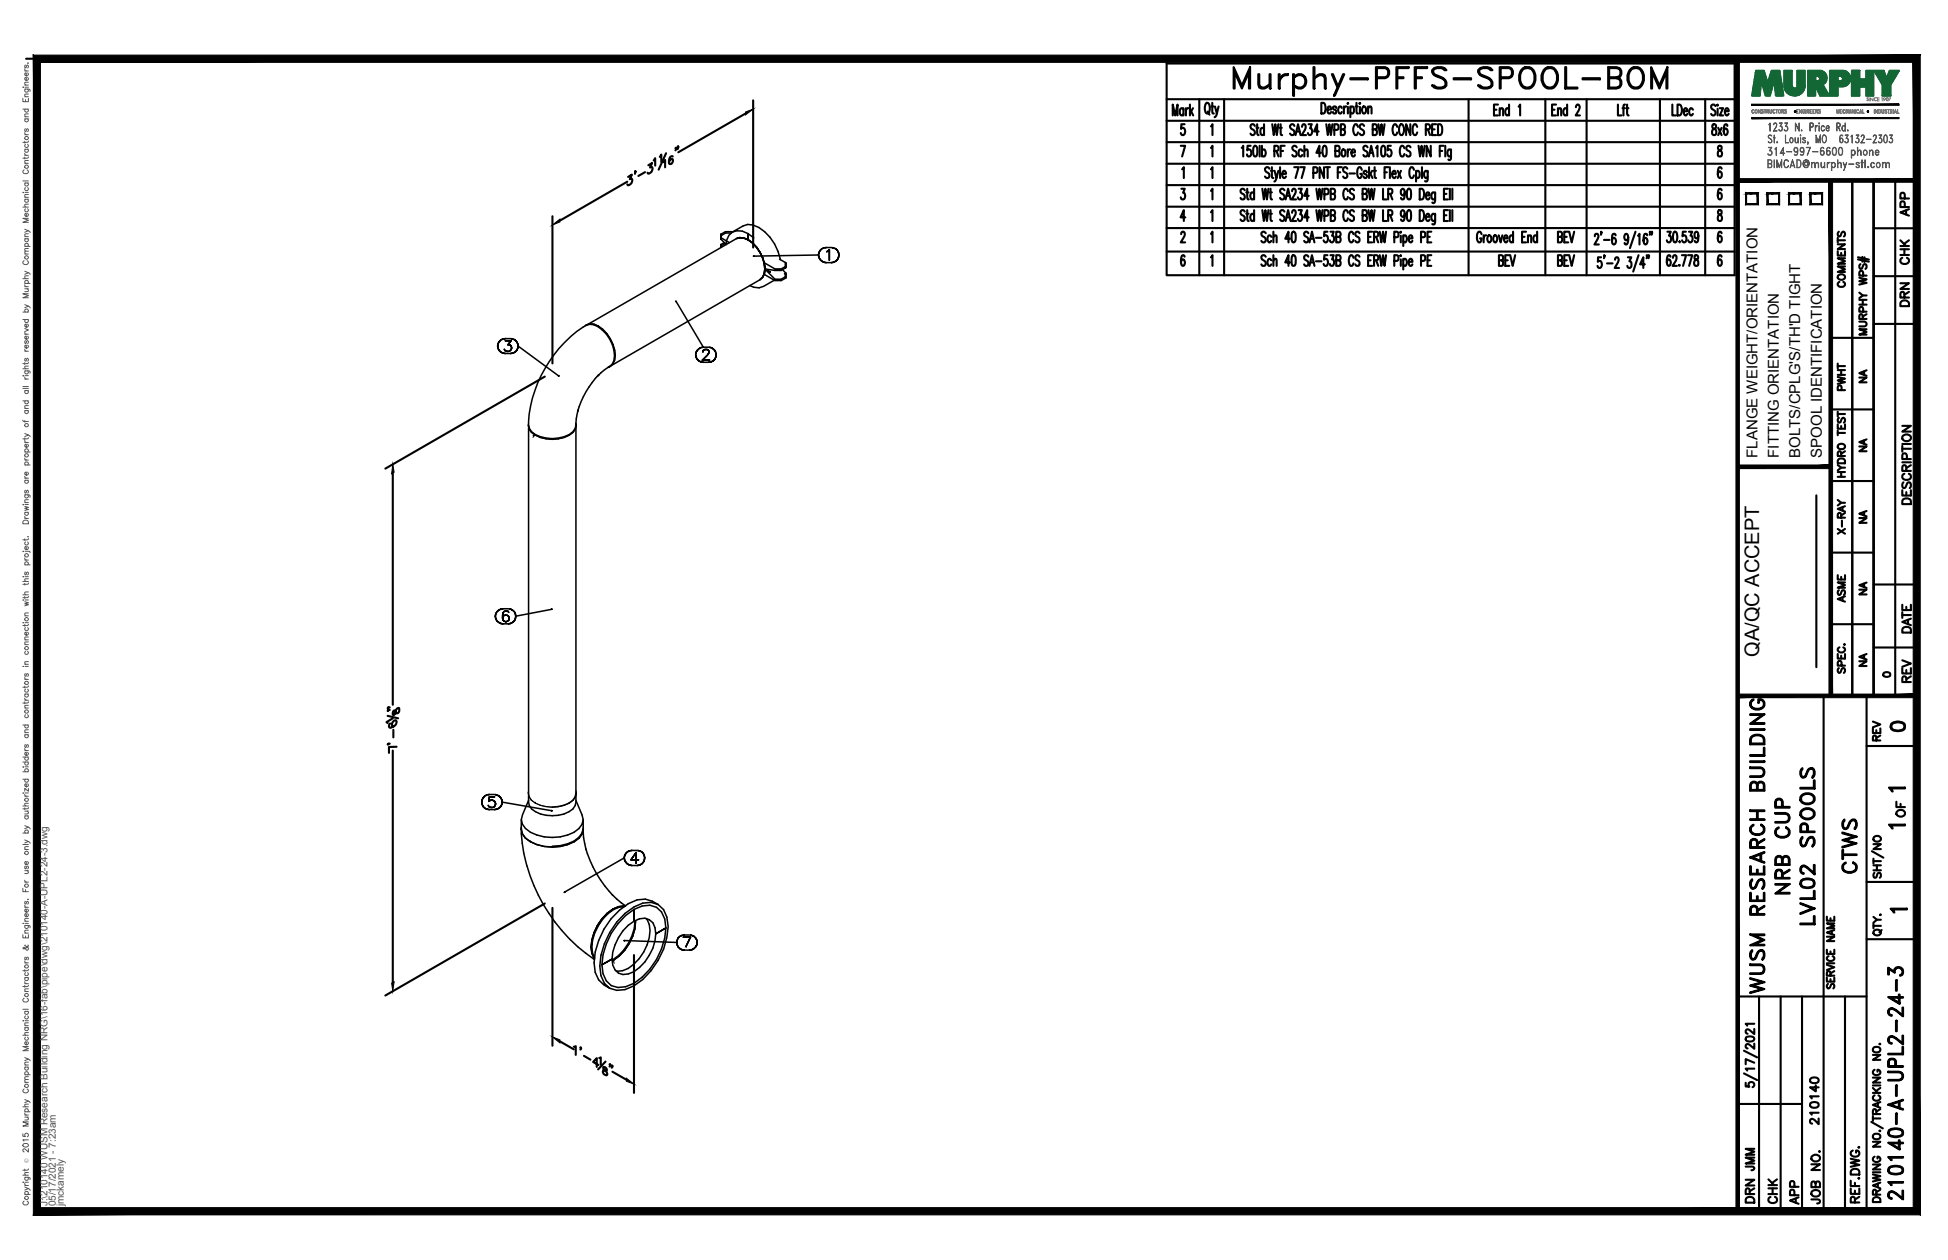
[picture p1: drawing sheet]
<svg xmlns="http://www.w3.org/2000/svg" width="432mm" height="279mm" viewBox="0 0 432 279" stroke-linecap="round" stroke-linejoin="round" font-family="sans-serif">
<defs><g id="words">
<text font-size="10.6" x="272.3" y="22.6">Murphy-PFFS-SPOOL-BOM</text>
<g font-size="6.6">
<text x="412.4" y="194.7" transform="rotate(-90 412.4 194.7)">CTWS</text>
<text x="397.6" y="199.3" transform="rotate(-90 397.6 199.3)">NRB CUP</text>
<text x="403.2" y="206" transform="rotate(-90 403.2 206)">LVL02 SPOOLS</text>
<text x="391.9" y="221.5" transform="rotate(-90 391.9 221.5)">WUSM RESEARCH BUILDING</text>
<text x="422.6" y="267.1" transform="rotate(-90 422.6 267.1)">210140-A-UPL2-24-3</text>
</g>
<g font-size="5.3">
<text x="417.7" y="163.3">0</text>
<text x="389.8" y="260.7" transform="rotate(-90 389.8 260.7)">JMM</text>
<text x="389.8" y="267.8" transform="rotate(-90 389.8 267.8)">DRN</text>
<text x="399.7" y="268.1" transform="rotate(-90 399.7 268.1)">APP</text>
</g>
<g font-size="4.9">
<text x="424" y="49" transform="rotate(-90 424 49)">APP</text>
<text x="424" y="59.6" transform="rotate(-90 424 59.6)">CHK</text>
<text x="409.9" y="64.9" transform="rotate(-90 409.9 64.9)">COMMENTS</text>
<text x="424" y="69.1" transform="rotate(-90 424 69.1)">DRN</text>
<text x="409.9" y="87.8" transform="rotate(-90 409.9 87.8)">PWHT</text>
<text x="424.4" y="112.9" transform="rotate(-90 424.4 112.9)">DESCRIPTION</text>
<text x="409.9" y="119.6" transform="rotate(-90 409.9 119.6)">X-RAY</text>
<text x="409.9" y="134.8" transform="rotate(-90 409.9 134.8)">ASME</text>
<text x="424.4" y="141.5" transform="rotate(-90 424.4 141.5)">DATE</text>
<text x="424.4" y="152.4" transform="rotate(-90 424.4 152.4)">REV</text>
<text x="417.7" y="165.5" transform="rotate(-90 417.7 165.5)">REV</text>
<text x="423" y="182.4" transform="rotate(-90 423 182.4)">OF</text>
<text x="403.9" y="250.5" transform="rotate(-90 403.9 250.5)">210140</text>
<text x="394.8" y="268.1" transform="rotate(-90 394.8 268.1)">CHK</text>
<text x="404.3" y="268.1" transform="rotate(-90 404.3 268.1)">JOB NO.</text>
</g>
<g font-size="4.4">
<text x="414.5" y="86.1" transform="rotate(-90 414.5 86.1)">NA</text>
<text x="414.5" y="101.2" transform="rotate(-90 414.5 101.2)">NA</text>
<text x="414.5" y="117.1" transform="rotate(-90 414.5 117.1)">NA</text>
<text x="414.5" y="133" transform="rotate(-90 414.5 133)">NA</text>
<text x="389.9" y="145.7" transform="rotate(-90 389.9 145.7)">QA/QC ACCEPT</text>
<text x="414.5" y="148.9" transform="rotate(-90 414.5 148.9)">NA</text>
</g>
<text font-size="4" x="416.3" y="151.3">0</text>
<g font-size="3.5">
<text x="417.3" y="176.7">1</text>
<text x="417.3" y="184.9">1</text>
<text x="417.7" y="203.6">1</text>
</g>
<g font-size="3.3">
<text x="389.5" y="101.5" transform="rotate(-90 389.5 101.5)">FLANGE WEIGHT/ORIENTATION</text>
<text x="394.3" y="101.5" transform="rotate(-90 394.3 101.5)">FITTING ORIENTATION</text>
<text x="399.1" y="101.5" transform="rotate(-90 399.1 101.5)">BOLTS/CPLG'S/TH'D TIGHT</text>
<text x="403.8" y="101.5" transform="rotate(-90 403.8 101.5)">SPOOL IDENTIFICATION</text>
</g>
<g font-size="2.2" fill="#545454">
<text x="10.5" y="267.5" transform="rotate(-90 10.5 267.5)">J:\210140 WUSM Research Building NRG\16-fab\pipe\dwg\210140-A-UPL2-24-3.dwg</text>
<text x="12.4" y="267.5" transform="rotate(-90 12.4 267.5)">05/17/2021 - 7:23am</text>
<text x="14.1" y="267.4" transform="rotate(-90 14.1 267.4)">jmckamely</text>
</g>
<text font-size="1.3" fill="#545454" x="6.3" y="257.9" transform="rotate(-90 6.3 257.9)">Ó</text>
</g></defs>
<!-- layer: HP-TWS-PIPE -->
<g fill="none" stroke="#000" stroke-width=".34">
<path d="M159.8 54.2v.6zM159.8 51.9v1.2zM159.8 52.7v.4l1.2 1.1M159.8 52.3v.8M159.8 54.2v.6M159.8 52.7l1.9 1.1M160.6 53.8l-.8 .4v.3M160.8 54l-1 .5v.3M160.8 51.4l-1 .5v.8M160.8 51.7h1.3M160.9 54.2l.2-.9 .5-1.1 .7-.7 2.4-1.4a4.3 4.3 0 0 1 4.8 1.3 10.9 10.9 0 0 1 3.5 6.2M162.3 51.5a4.2 4.2 0 0 1 4.8 1.2"/>
<path d="M162.4 51.5l-1.6-.1v.3l-1 .6v-.4M163.2 52.9l.8-.2 .9 .1-.9-.1zM164.9 52.8l.9 .4 1 .7-1-.7zM166.8 53.9l.9 .9 .8 1.2-.8-1.2zM167 56.8h.2zM169.1 57.2l-.6-1.2 .6 1.2M169.4 58.2l2.4 1.4h1.4v.4h-1.4l-2.3-.4zM169.4 58.4l-.3-1.2 .3 1.2M169.5 59.6l1.2 .7-1.2-.7M169.6 59.6l-.2-1.2 .2 1.2M172.8 57.5l1.3 .7M173.5 59.8l.6 .7"/>
<path d="M174.1 58.2v.9l-.9 .5M174.1 58.2v1.2l-.9 .6M174.1 58.2v1.2zM174.1 59.1v.3M181.4 56.5l.1 .6-.1-.6M181.4 56.5l-14.2 .3M181.5 56l-.1 .5 .1-.5M181.5 57.1l.3 .4-.3-.4M181.8 55.6l-.3 .4 .3-.4M181.8 57.5l.3 .4-.3-.4M182.1 55.2l-.3 .4 .3-.4M182.1 57.9l.5 .3-.5-.3"/>
<path d="M182.6 55l-.5 .2 .5-.2M182.6 58.2h.5h-.5M183.1 54.9l-.5 .1 .5-.1M183.1 58.2h1.2M183.1 54.9h1.2M183.2 55.8l.3-.1-.3 .1M183.5 55.7l.3-.3-.3 .3M183.8 55.4v2.3v-2.3M184.3 58.2h.5h-.5M184.8 55l-.5-.1 .5 .1M184.8 58.2l.5-.3-.5 .3M185.3 55.2l-.5-.2 .5 .2"/>
<path d="M185.3 57.9l.4-.4-.4 .4M185.7 55.6l-.4-.4 .4 .4M185.7 57.5l.2-.4-.2 .4M185.9 56l-.2-.4 .2 .4M185.9 57.1l.1-.6-.1 .6M186 56.5l-.1-.5 .1 .5M110.3 76.7l.1 .5-.1-.5M110.4 76.2l-.1 .5 .1-.5M110.4 77.2l.2 .5-.2-.5M110.6 75.8l-.2 .4 .2-.4M110.6 77.7l.4 .4-.4-.4M111 75.4l-.4 .4 .4-.4"/>
<path d="M111 78.1l.5 .2-.5-.2M111.5 75.2l-.5 .2 .5-.2M111.5 78.3l.5 .1-.5-.1M111.8 77.5l.2 .3zM112 75.1l-.5 .1 .5-.1M112 75.6h1.3h-1.3M112 77.8l.7 .1zM112 78.4h1.2M112 75.1h1.2M112.6 76.4h.3h-.3M112.9 76.4l.2 .2-.2-.2M113 77.8l-.3 .1 .3-.1"/>
<path d="M113.1 76.6l.2 .1-.2-.1M113.2 78.4l.5-.1-.5 .1M113.3 75.6l-.7 .8 .7-.8M113.3 77.6l-.3 .2 .3-.2M113.3 76.7l.1 .3-.1-.3M113.4 77l-.1 .6zM113.7 75.2l-.5-.1 .5 .1M113.7 78.3l.5-.2-.5 .2M114.2 75.4l-.5-.2 .5 .2M114.2 78.1l.3-.4-.3 .4M114.5 75.8l-.3-.4 .3 .4M114.5 77.7l.3-.5-.3 .5"/>
<path d="M114.8 76.2l-.3-.4 .3 .4M114.8 77.2v-.5v.5M114.8 76.7v-.5v.5M114.8 76.7l9 6.6M130.2 72l-.2 .1M130.4 71.9l32.8-19 .7-.2 .9 .1 1 .4v-1.4v1.4a7.8 7.8 0 0 1 3.6 7.5l-.4 .8-.6 .5-32.7 19M149.8 66.7v.2zM149.9 66.9l6 10.1M154.2 78.7l.1 .5-.1-.5M154.3 78.1l-.1 .6 .1-.6M154.3 79.2l.2 .5-.2-.5M154.5 77.7l-.2 .4 .2-.4"/>
<path d="M154.5 79.7l.4 .3-.4-.3M154.9 77.3l-.4 .4 .4-.4M155.4 77.1l-.5 .2 .5-.2M155.7 79.9h1.6h-1.6M155.8 78v-.1v.1M155.8 77.9l.1-.2-.1 .2M155.9 77l-.5 .1 .5-.1M155.9 77.7l.1-.1-.1 .1M155.9 77h1.2M156 77.6l.3-.1-.3 .1M156.3 77.5h.4h-.4M156.7 77.5l.3 .1-.3-.1"/>
<path d="M156.8 78.7l-1.1 1.2 1.1-1.2M157 77.6v.1v-.1M157 78.4l-.2 .3 .2-.3M157 77.7l.2 .2-.2-.2M157.2 78.2l-.2 .2 .2-.2M157.2 77.9v.3v-.3M157.6 77.1l-.5-.1 .5 .1M158.1 77.3l-.5-.2 .5 .2M158.4 77.7l-.3-.4 .3 .4M158.4 79.7l.3-.5-.3 .5M158.7 78.1l-.3-.4 .3 .4M158.7 79.2v-.5v.5"/>
<path d="M158.7 78.7v-.6v.6M168.5 62l.6-.5-.6 .5M169.1 61.5l.3-.9-.3 .9M169.4 60.6l.2-1-.2 1M171.6 62.1l-2.3 1.4-1 .3-1.2-.1-.9-.4M173.9 60.7l.2 .2M174.1 60.9v.8l-.9 .5h-1.4l-2.4-1.4 .1-1.2 2.3 2.3h1.4v.3M174.1 60.5v.8l-.9 .6M174.1 60.5v1.2zM174.1 60.5v.4M174.1 61.3v.4M117.2 94.4v.2"/>
<path d="M117.2 94.8v81M123.8 83.3l.1 .1zM127.7 94.4v.2M127.7 94.8v81M128.1 91l-.4 1.8v1.4M132.4 83.4l.4-.4a19.4 19.4 0 0 0-4.8 8.3l.2-.5M132.6 83.3l1.4-1.3 1.2-.7-.3 .1a2.24 2.24 0 0 0 1.3-2.5 7.8 7.8 0 0 0-4.6-6.9 4.4 4.4 0 0 0-3.7 1.5 27.9 27.9 0 0 0-10.7 20.7 3.1 3.1 0 0 0 2.6 2.6 7.8 7.8 0 0 0 7.2-1.1l.5-.7 .1-1M135.5 81.1l-.2 .1M154.9 80l.5 .2-.5-.2M155.4 80.2l.5 .1-.5-.1M155.9 80.3h1.2M157.1 80.3l.5-.1-.5 .1"/>
<path d="M157.6 80.2l.5-.2-.5 .2M158.1 80l.3-.3-.3 .3M109.8 136.6l.1 .6-.1-.6M109.9 136.1l-.1 .5 .1-.5M109.9 137.2l.2 .5-.2-.5M110.1 135.7l-.2 .4 .2-.4M110.1 137.7l.4 .3-.4-.3M110.5 135.3l-.4 .4 .4-.4M110.5 138l.5 .2-.5-.2M111 135.1l-.5 .2 .5-.2M111 138.2l.5 .1-.5-.1M111.4 136.5v.6v-.6"/>
<path d="M111.5 135l-.5 .1 .5-.1M111.5 135.9l-.1 .6 .1-.6M111.5 136.7v.8zM111.5 137.5l.2 .2-.2-.2M111.5 138.3h1.2M111.5 135h1.2M111.7 135.6l-.2 .3 .2-.3M111.7 136.5l-.2 .2 .2-.2M111.7 137.7l.4 .2-.4-.2M112.1 135.5l-.4 .1 .4-.1M112.1 136.4l-.4 .1 .4-.1M112.1 137.9h.1"/>
<path d="M112.2 136.4h.1M112.2 137.9l.3-.2-.3 .2M112.3 135.5h-.2h.2M112.5 136.5l-.3-.1 .3 .1M112.5 137.7l.3-.2-.3 .2M112.6 135.6l-.3-.1 .3 .1M112.7 138.3l.5-.1-.5 .1M112.8 136.7l-.3-.2 .3 .2M112.8 135.8l-.2-.2 .2 .2M112.8 137.5v-.3v.3M112.8 136.7v.5zM113.2 135.1l-.5-.1 .5 .1"/>
<path d="M113.2 138.2l.5-.2-.5 .2M113.7 135.3l-.5-.2 .5 .2M113.7 138l.3-.3-.3 .3M114 135.7l-.3-.4 .3 .4M114 137.7l.2-.5-.2 .5M114.2 136.1l-.2-.4 .2 .4M114.2 137.2l.1-.6-.1 .6M114.3 136.6l-.1-.5 .1 .5M122.2 135.1h.2zM122.3 135.1l-8 1.5M106.8 177.9l.1 .5-.1-.5M106.9 177.4l-.1 .5 .1-.5"/>
<path d="M106.9 178.4l.2 .4-.2-.4M107.1 176.9l-.2 .5 .2-.5M107.1 178.8l.4 .4-.4-.4M107.5 176.5l-.4 .4 .4-.4M107.5 179.2l.4 .2-.4-.2M107.9 176.3l-.4 .2 .4-.2M107.9 179.4l.5 .1-.5-.1M108.4 178.8l-.2-.2 .2 .2M108.4 177.7l.1-.1-.1 .1M108.4 176.2l-.5 .1 .5-.1M108.4 179.5h1.2M108.4 176.2h1.2"/>
<path d="M108.5 176.7l-.1 1 .1-1M108.5 178.9l-.1-.1 .1 .1M108.5 177.6l.3-.2-.3 .2M108.8 179.1l-.3-.2 .3 .2M108.8 177.4h.4h-.4M109.2 179.1h-.4h.4M109.2 177.4l.3 .2-.3-.2M109.5 178.9l-.3 .2 .3-.2M109.5 177.6l.2 .2-.2-.2M109.6 176.7h-1.1h1.1M109.6 179.5l.5-.1-.5 .1M109.7 178.7l-.2 .2 .2-.2"/>
<path d="M109.7 177.8l.1 .3-.1-.3M109.8 178.1l-.1 .6zM110.1 176.3l-.5-.1 .5 .1M110.1 179.4l.5-.2-.5 .2M110.6 176.5l-.5-.2 .5 .2M110.6 179.2l.4-.4-.4 .4M111 176.9l-.4-.4 .4 .4M111 178.8l.2-.4-.2 .4M111.2 177.4l-.2-.5 .2 .5M111.2 178.4l.1-.5-.1 .5M111.3 177.9l-.1-.5 .1 .5M111.3 177.9l11 1.9"/>
<path d="M117.2 177.5l-1.4 3.2-.2 1.1v1.9M117.2 176.3a3.3 3.3 0 0 0 2.6 4.2 7.8 7.8 0 0 0 7.2-1.1l.5-.8 .2-.7v-1.6M117.2 175.9v.3M122.3 179.7l.1 .1zM127.7 177.5l1.3 3.2a3 3 0 0 1-1.8 3.9 10.8 10.8 0 0 1-9.6 0l-1.1-.9-.7-.9-.2-1M127.7 176.2v-.3a3.1 3.1 0 0 1-2.7 2.6l-2.6 .5M127.7 175.8v.1M115.6 184.3a36.8 36.8 0 0 0 16.2 28.4M115.6 183.8v.3M115.6 183.8a3 3 0 0 0 2 2.8 10.1 10.1 0 0 0 10.7-.8l.7-.9 .2-1.1M125 197.9h.2zM129.3 181.8a4.2 4.2 0 0 1-3.5 5.3l-1.6 .4-1.8 .1"/>
<path d="M129.3 184.3l.1 1.4 .5 2.7M129.3 183.8v.3M129.9 188.2a25.2 25.2 0 0 0 5.9 10.3M135.7 198.4l2.9 2.5M138.4 190.2l.1 .5-.1-.5M138.4 190.2l-13.2 7.6M138.5 189.7l-.1 .5 .1-.5M138.5 190.7l.2 .5-.2-.5M138.7 189.3l-.2 .4 .2-.4M138.7 191.2l.4 .4-.4-.4M139.1 188.9l-.4 .4 .4-.4M139.1 191.6l.5 .2-.5-.2"/>
<path d="M139.6 188.7l-.5 .2 .5-.2M139.6 191.8l.5 .1-.5-.1M139.9 190.7h1.6h-1.6M140.1 188.6l-.5 .1 .5-.1M140.1 191.9h1.2M140.1 188.6h1.2M141 189l-1.1 1.7 1.1-1.7M141 189v2.4v-2.4M141.3 191.9l.5-.1-.5 .1M141.8 188.7l-.5-.1 .5 .1M141.8 191.8l.4-.2-.4 .2M142.2 188.9l-.4-.2 .4 .2"/>
<path d="M142.2 191.6l.4-.4-.4 .4M142.6 189.3l-.4-.4 .4 .4M142.6 191.2l.2-.5-.2 .5M142.8 189.7l-.2-.4 .2 .4M142.8 190.7l.1-.5-.1 .5M142.9 190.2l-.1-.5 .1 .5M131.7 206.8a6.4 6.4 0 0 0 0 5.6M131.7 212.4l.1 .1M132.4 205.2l1.1-1.5-1.1 1.5M132.4 205.2l-.7 1.6M133.5 203.7l1.1-1.2-1.1 1.2M135.7 212.7l-2.3 1.2 2.3-1.2"/>
<path d="M137.1 201.1l1.3-.1zM137.1 201.1l-1.2 .5-1.3 .9M137.3 201.8l2-1.4a5.4 5.4 0 0 1 6.6 .2l-1.6-.5-1.8 .2a14.3 14.3 0 0 0-8.5 9 9.8 9.8 0 0 0 0 8.7l1.2 1.1a5.4 5.4 0 0 1-3.5-5.6 16.7 16.7 0 0 1 5.6-11.7zM138.3 208.6h.1zM138.4 201a6.3 6.3 0 0 0-4.8 2.8 9.7 9.7 0 0 0-2.3 7.6l.5 1M138.4 208.6l11.6 .4M138.7 203l1.8-1.3 1.9-.8a3.8 3.8 0 0 1 4.9 2.9 13.5 13.5 0 0 1-3.3 11.1l-1.6 1.8a6.3 6.3 0 0 1-6.9 1.9l-1.1-1.1a8.9 8.9 0 0 1 0-8.2l1.1-2.3 1.5-2.2zM140.5 204.3v-2.6v2.6M140.5 204.3a2.84 2.84 0 0 1 4.7 1.4 9.9 9.9 0 0 1-4.7 9.8M140.5 204.3a10.7 10.7 0 0 0-4.8 8.4 2.9 2.9 0 0 0 3.6 3.3l1.2-.5M140.5 215.5v2.5M140.7 204.2a10.4 10.4 0 0 1-5 8.6"/>
<path d="M140.8 204.2a10.4 10.4 0 0 1-5.1 8.8M143.2 203.7a4.6 4.6 0 0 1 .7 4.2 10.9 10.9 0 0 1-4.6 6.8l-1.3 .6h-1.4M145.4 207.1l2.2-1.3-2.2 1.3M145.9 200.6l1.2 1.1 .7 1.7a13.7 13.7 0 0 1-1.9 9.6 13.2 13.2 0 0 1-7.4 6.4l-1.8 .2-1.5-.5M150 209l.1 .5-.1-.5M150.1 208.5l-.1 .5 .1-.5M150.1 209.5l.2 .5-.2-.5M150.3 208l-.2 .5 .2-.5M150.3 210l.4 .3-.4-.3M150.7 207.6l-.4 .4 .4-.4M150.7 210.3l.5 .3-.5-.3M151.2 207.4l-.5 .2 .5-.2"/>
<path d="M151.2 210.6l.5 .1-.5-.1M151.5 207.8h1.6h-1.6M151.7 207.3l-.5 .1 .5-.1M151.7 210.7h1.2M151.7 207.3h1.2M152.9 210.7l.5-.1-.5 .1M153.1 207.8l-1.2 2.4 1.2-2.4M153.4 207.4l-.5-.1 .5 .1M153.4 210.6l.4-.3-.4 .3M153.8 207.6l-.4-.2 .4 .2M153.8 210.3l.4-.3-.4 .3M154.2 208l-.4-.4 .4 .4"/>
<path d="M154.2 210l.3-.5-.3 .5M154.5 208.5l-.3-.5 .3 .5M154.5 209.5v-.5v.5M154.5 209v-.5v.5"/>
</g>
<g fill="none" stroke="#000" stroke-width=".22">
<path d="M129.5 72.4a2.23 2.23 0 0 1 3.2-.1v-.1a8 8 0 0 1 3.6 7.7 1.98 1.98 0 0 1-1.5 1.6M129.8 72.1a3.2 3.2 0 0 1 3.7 1M130 72.1a3.2 3.2 0 0 1 3.6 1 7.8 7.8 0 0 1 2.7 6.7l-.4 .8-.6 .6M132.5 72.4h.1M136.2 78.9h.1M136.4 78.8h.1M117.1 94.2a3.2 3.2 0 0 0 2.6 2.7l2.7 .4 1.4-.1M117.2 93.8a2.25 2.25 0 0 0 1.4 2.7 7.9 7.9 0 0 0 8.5-.6 1.81 1.81 0 0 0 .6-2.1M117.2 94.4l.1 .8 .5 .7 .9 .6M118.7 96.4h.1M118.7 96.5l-.6 .5M118.7 96.4l-.4 .2-.2-.1"/>
<path d="M126.1 96.4h.1M127.6 94l.1 .2M127.7 94.4l-.2 .8-.5 .7-.8 .6a8.5 8.5 0 0 1-7.5 0M117.2 175.3a2.25 2.25 0 0 0 1.4 2.8l1.1 .5 2.7 .4M117.2 175.5l-.1 .4M117.2 175.9l.1 .8 .5 .7 .9 .7M118.6 178h.1M118.7 178.1h.1M118.7 178.1l1.1 .4 2.6 .5M126.1 178.1h.1M126.2 178h.1M127.7 175.3a1.81 1.81 0 0 1-.6 2.1 6.9 6.9 0 0 1-4.7 1.6"/>
<path d="M115.6 183.2a2.55 2.55 0 0 0 .8 2.7l1.1 .8 1.4 .6 1.7 .4M115.6 183.4l-.1 .4M115.6 183.8l.2 1.1 .7 .9 1.1 .8M117.5 186.5h.1M117.6 186.6h.1M127.3 186.5h.1M129.3 183.8l-.3 1.1-.7 .9-1 .9a11.5 11.5 0 0 1-4.9 1.1M129.3 183.2a2.55 2.55 0 0 1-.9 2.7 9.9 9.9 0 0 1-10.8 .7M131 210h.1M131 210l.1 1.4 .7 1.2M131.2 210h.1M135.9 212.9h.1"/>
<path d="M135.9 201.5h.1M135.9 212.8l-.2 .5M135.9 201.5a10.8 10.8 0 0 0-4.9 8.5M136 201.7h.1M136 212.9l.2 .7M136 212.9l-.3 .1M138.5 210.7l-1.2 1.2-1.3 1M138.5 210.8l-1.2 1.2-1.3 .9M138.5 200.9h.1M138.5 200.9a6.2 6.2 0 0 0-4.9 2.9 9.8 9.8 0 0 0-2.3 7.7l.5 1.1M138.5 200.9l-1.4 .1-1.2 .5M140.2 207.6l-1.7 3.1"/>
<path d="M140.3 207.6l-.8 1.7-1 1.5M140.8 204.4h.1M140.8 204.2l-.1 1.8-.5 1.6M140.9 204.5h.1M140.9 204.1l-.1 1.9-.5 1.6"/>
</g>
<!-- layer: PS-BDR -->
<g fill="#000" stroke="#000" stroke-width=".22">
<path d="M388.3 26.1v.2l32.6-.2zM388.3 26.3l32.6-.2v.2z"/>
<path d="M388.3 23.1v.3l32.6-.3zM388.3 23.4l32.6-.3v.3z"/>
<path d="M7.4 12.2v257.2l1.6-1.6zM7.4 12.2l1.6 1.6v254zM7.4 12.2l1.6 1.6 416.6-1.6zM9 13.8l416.6-1.6-1.5 1.6zM425.6 12.2l-1.5 1.6 1.5 255.6zM424.1 13.8l1.5 255.6-1.5-1.6zM7.4 269.4h418.2l-1.5-1.6zM9 267.8h415.1l-416.7 1.6z"/>
</g>
<!-- layer: PS-BDR-T -->
<g fill="none" stroke="#000" stroke-width=".47">
<path d="M415.3 40v114.3h-4.7v-114.2v114.2h-4.8v-114.2M387 42.9h2.6v2.4h-2.6zM391.8 42.9h2.6v2.4h-2.6zM396.6 42.9h2.5v2.4h-2.5zM401.3 42.9h2.6v2.4h-2.6zM411.8 57.5l2.5 .5M411.8 57.1l2.5 .5M412.4 58.6a.59 .59 0 0 0-.3 .5 .59 .59 0 0 0 .4 .5l.3-.1 .3-.8 .4-.1a.64 .64 0 0 1 0 1M412.8 57v1M413.3 57.1v1M405.8 74.9h9.5M412.1 71.3l1.4 .1a.52 .52 0 0 1 .2 .6 .52 .52 0 0 1-.4 .4h-1.2"/>
<path d="M412.1 61.6l1.7 .4-1.7 .3 1.7 .4-1.7 .4M412.1 67.5h1.7M412.1 66.5h1.7M412.1 64.9l.8 .6M412.9 70.7l-.1-.9-.4-.1-.3 .3v.7h1.7M412.9 66.5v1M413 69.1l-.1-.9-.5-.1-.3 .3v.7h1.7M413 61.1l-.1-.9-.5-.1-.3 .3v.7h1.7M413.8 73h-1.7l1.7 .6-1.7 .6h1.7M413.8 65.5h-.9l-.8 .6M413.8 69.7l-.9 .5M405.8 90.8h9.5"/>
<path d="M407.4 94.1v1h1.6v-1M407.4 96h1.6M407.4 91.3v1.1M407.4 95.4v1.1M407.4 91.8h1.6M407.4 98.7a.79 .79 0 0 1 1-.3 .79 .79 0 0 1 .5 .9 .78 .78 0 0 1-1 .3 .78 .78 0 0 1-.5-.9zM407.6 92.7a.59 .59 0 0 0-.3 .5 .59 .59 0 0 0 .4 .5l.3-.1 .3-.8 .4-.1a.65 .65 0 0 1 0 1M408.1 94.5v.6M402.6 109.8v38.1M405.8 106.7h9.5M407.4 105.7h1.6M407.4 104.7h1.6"/>
<path d="M407.4 103.1l.7 .6M407.4 102a.9 .9 0 0 1 1.6 .2v.5h-1.6zM408.1 101.1l-.1-.9-.3-.1-.3 .3v.7h1.6M408.1 104.7v1M409 103.7h-.9l-.7 .6M409 100.1l-.9 .5M405.8 122.5h9.5M405.8 138.4h9.5M407.4 145v1h1.6v-1M407.6 148.2a.59 .59 0 0 0-.3 .5 .59 .59 0 0 0 .4 .5l.3-.2 .3-.7 .4-.1a.65 .65 0 0 1 0 1M407.7 143.5a.59 .59 0 0 0-.3 .7 .59 .59 0 0 0 .6 .5h.4a.59 .59 0 0 0 .6-.5 .59 .59 0 0 0-.4-.7M408.1 145.4v.6"/>
<path d="M408.2 147.6l-.1-.9-.4-.2-.3 .4v.7h1.6M408.8 142.9h.2z"/>
</g>
<!-- layer: PS-DIM -->
<path d="M5.8 13h419" fill="none" stroke="#000" stroke-width=".47"/>
<!-- layer: 0 -->
<g fill="none" stroke="#000" stroke-width=".47">
<path d="M415.3 40v114.3M420.1 40v114.3M415.3 50.6h9.5M415.3 61.2h9.5M415.3 71.8h9.5M415.3 129.6h9.5M415.3 143.6h9.5M386.6 238l2.9 1.5M386.6 233l2.9 1.5M387 230l.8-.2a.85 .85 0 0 1 1.1 .6 1.14 1.14 0 0 1-1.9 0zM388.9 237h-1.9l.3 .4M388.9 235.7l-1.9-.8v1.1"/>
<path d="M388.9 231.4v1.2l-1-.8-.6-.3-.3 .2v.5l.4 .3M388.9 228.2v1.1l-1-.8-.6-.3-.3 .2v.5l.4 .3M388.9 227h-1.9l.3 .4M387 240.1v.8l.8 .1a.62 .62 0 0 1 0-.9 .62 .62 0 0 1 .9 .1 .62 .62 0 0 1-.2 .9"/>
</g>
<g fill="#000" stroke="#000" stroke-width=".22">
<path d="M384.8 13l.8 255.6v-255.6zM384.8 13l.8 255.6h-.8z"/>
<path d="M385.2 39.6v.8l39.6-.8zM385.2 40.4l39.6-.8v.8z"/>
<path d="M424.5 40l.8 114.3v-114.3zM424.5 40l.8 114.3h-.8z"/>
<path d="M385.2 153.9v.8l39.6-.8zM385.2 154.7l39.6-.8v.8z"/>
</g>
<!-- layer: PS-LOGO -->
<g fill="none" stroke="#545454" stroke-width=".22">
<path d="M5.1 19.3h.1zM5.5 19.8h.9l.2 .1v.4M5.5 15.3v.3l.3 .1M5.5 18.9h.8M5.5 15.7h.8M5.5 19.3h.8M5.7 19.8a.38 .38 0 0 0-.1 .5 .38 .38 0 0 0 .6 0 .38 .38 0 0 0-.1-.5M5.7 14.4l-.2 .3v.3h.3l.1-.4 .2-.2 .2 .3-.2 .4M6.1 17.2a.38 .38 0 0 1 .1 .5 .38 .38 0 0 1-.6 0 .38 .38 0 0 1 .1-.5h.1v.7M6.1 16.2a.38 .38 0 0 1 .1 .5 .38 .38 0 0 1-.6 0 .38 .38 0 0 1 .1-.5h.1v.6M6.2 13.9v.1zM6.3 18.2l-.8 .1v.3l.2 .3"/>
<path d="M5.1 21.8v.7h1.2v-.7M5.1 24.2h1.2M5.4 37.7a.43 .43 0 0 0-.3 .5 .43 .43 0 0 0 .4 .3h.3a.43 .43 0 0 0 .5-.3 .43 .43 0 0 0-.3-.5M5.5 34v.3l.3 .1M5.5 29.4v.3l.3 .2M5.5 31.3v.4M5.5 34.8v.4M5.5 36.2h.8M5.5 34.4h.8M5.5 33.1h.8M5.5 29.9h.8M5.5 26.4h.8"/>
<path d="M5.5 25.9h.8M5.5 21.4h.8M5.7 33.1a.38 .38 0 0 0-.1 .5 .38 .38 0 0 0 .6 0 .38 .38 0 0 0-.1-.5M5.7 32a.4 .4 0 0 0-.1 .6 .4 .4 0 0 0 .6 0 .4 .4 0 0 0-.1-.6M5.7 28.6l-.2 .2v.3h.3l.1-.4 .2-.1 .2 .2-.2 .4M5.7 26.4a.38 .38 0 0 0-.1 .5 .38 .38 0 0 0 .6 0 .38 .38 0 0 0-.1-.5M5.7 24.2a.38 .38 0 0 0-.1 .6 .38 .38 0 0 0 .6 0 .38 .38 0 0 0-.1-.6M5.7 22.1v.4M6.3 35.6h-.8v.3l.2 .3M6.3 34.8l-.3 .3h-.9M6.3 31.3l-.3 .3h-.9M6.3 25.3h-.8v.3l.2 .3"/>
<path d="M6.3 20.9h-.8v.3l.2 .2M391.9 34.2l.2 .2M392 36.3l.6-.1v-.6l-.6-.1v1.6l.6-.1v-.6h-.6M392.1 30a.44 .44 0 0 1 .7 .2 .38 .38 0 0 0-.6-.2 .38 .38 0 0 0-.1 .5l.4 .3a.46 .46 0 0 1 .2 .7 .46 .46 0 0 1-.7-.1 .41 .41 0 0 0 .6 .1 .41 .41 0 0 0 0-.6l-.6-.4zM392.3 33.3a.53 .53 0 0 1 .5 .8 .53 .53 0 0 1-.9 0 .47 .47 0 0 0 .7 .2l.2-.3M392.4 27.2l-.1 1.9v-1.7l-.2 .2zM392.4 36.3l.3 .1v.6l-.8 .2v-1.8l.8 .2v.6l-.3 .2M392.5 33.4a.51 .51 0 0 1 .3 .5 .51 .51 0 0 1-.3 .5M392.7 32.8l-.7-.1h.8l-.5 .7M392.7 32.7l-.5 .7 .4 .1 .2 .3M393.1 30.5l.4 .1zM393.1 29l.8 .1h-.8l.7-1.3-.2-.5h-.2l-.3 .4 .1-.3a.39 .39 0 0 1 .6 0 .39 .39 0 0 1 0 .5l-.7 1.2"/>
<path d="M393.3 35.4v1.8zM393.3 29.9v1.8zM393.4 33l.4-.3v1.7l-.1-1.6zM393.9 35.4l.5 1.5 .6-1.5v1.8l-.1-1.4-.5 1.4-.5-1.4v1.4zM393.9 31.4l.1 .3zM393.9 31.5l.1 .1zM394.4 28.8l.1 .2M394.7 27.9a.55 .55 0 0 1 .4 .7 .55 .55 0 0 1-.7 .4l-.1-.3 .4 .3 .3-.4M394.7 33.9l.9 .1h-1l.7-1.3v1.7v-1.5l-.6 1.1M394.8 28l.2 .5-.2 .5M395 27.3l-.6-.1h.6l-.3 .8M395 27.2l-.4 .8 .4 .1v.3"/>
<path d="M395.5 28.8l.2 .2M395.7 35.5a.47 .47 0 0 1 .7 .3l-.3-.3h-.3a1.08 1.08 0 0 0 0 1.6h.3l.3-.3a.44 .44 0 0 1-.4 .4 .44 .44 0 0 1-.5-.4l-.1-.7zM395.8 29.9v1.7l.7 .1h-.7zM395.8 27.9a.55 .55 0 0 1 .5 .7 .55 .55 0 0 1-.7 .4l-.1-.3 .4 .3 .4-.4M396 28l.3 .5-.3 .5M396 33.6l1.2 .1zM396.2 27.3l-.6-.1h.7l-.5 .8M396.2 27.2l-.4 .8 .3 .1 .2 .3M396.9 30.6a.57 .57 0 0 1 .7 .4 .57 .57 0 0 1-.4 .7l-.3-.1-.2-.4zM396.9 36.8h.8M397 30.6a.52 .52 0 0 1 .4 .5 .52 .52 0 0 1-.4 .5l-.2-.4zM397 36.7h.7"/>
<path d="M397.3 35.4l.6 1.8-.6-1.5-.5 1.5zM397.7 33.3l.3 .4 .3-.1 .2-.3M397.7 33.1l.3-.3h.3l.2 .3M397.8 34.3h.5M397.9 30.5l.1 1 .3 .1 .3-.2-.3 .3-.3-.1-.1-.2zM398 27.2l.8 1.6v-1.6v1.9l-.8-1.6v1.6zM398 32.8l-.3 .4 .3 .5M398.2 32.8a1.22 1.22 0 0 1 .1 1.6M398.3 35.4h.5a1.05 1.05 0 0 1 0 1.8h-.5zM398.3 35.5a.84 .84 0 0 1 .9 .5 .84 .84 0 0 1-.2 .9l-.7 .2zM398.5 33.5l-.2 .2a.49 .49 0 0 1-.6-.2 .49 .49 0 0 1 .1-.6 .49 .49 0 0 1 .7 0v.4a.81 .81 0 0 1-.5 1.1l-.3-.2 .1 .2M398.5 33.3l-.3 .4"/>
<path d="M398.6 30.5v1.2zM399 30l.1-.1v.3zM399.1 33.3l.3 .4 .3-.1 .1-.3M399.1 33.1l.3-.3h.3l.1 .3M399.1 30h.1M399.1 30.5v1.2zM399.1 34.3h.6M399.4 28.8v.3l-.1-.1zM399.4 28.9h.1M399.4 32.8a.51 .51 0 0 0-.3 .4 .51 .51 0 0 0 .3 .5M399.5 32.8a1.22 1.22 0 0 1 .1 1.6M399.6 31.5h.6"/>
<path d="M399.6 30.8l.6 .6-.2 .3-.4-.1v-.2l.1 .2M399.6 30.7h.6M399.7 30.6v.3M399.8 33.5l-.1 .2a.5 .5 0 0 1-.7-.5 .5 .5 0 0 1 .7-.4l.2 .5a.83 .83 0 0 1-.5 1.1l-.3-.2 .1 .2M399.8 33.3l-.3 .4M399.9 35.6a.74 .74 0 0 1 1 .2 .74 .74 0 0 1-.1 1l-.1-1 .1 .9a.68 .68 0 0 0-.3-1.2 .68 .68 0 0 0-.8 .9 .66 .66 0 0 0 .4 .7 .66 .66 0 0 0 .7-.2 .7 .7 0 0 1-.9 .1 .7 .7 0 0 1-.2-.8zM400 36l.2-.2 .4 .1 .1 .2-.5-.2-.2 .3 .1 .4 .4 .1 .2-.2-.1 .2-.4 .1-.2-.2zM400.1 30.6l.1 .2-.2-.3-.4 .1v.2l.6 .5M400.1 31.2v.4M400.7 31.5h.1M400.8 31.9l-.1-.5 .1 .4-.2 .2M400.8 31.7v.1"/>
<path d="M401.3 28.1l.6-.1v-.6l-.6-.1-.1 1.8v-1.9h.5l.2 .4v.4l-.2 .2h-.4M401.3 32.7l-.7 1.7 .7-1.7h-.9l.9 .1M401.6 36v1.2zM401.8 33.6l1.2 .1zM401.8 36.1h.5l.1 1.1-.2-1-.3-.1-.3 .3zM402.4 27.8v1.3zM402.5 29.9l.5 1.5 .5-1.5v1.8l-.1-1.4-.4 1.4-.4-1.4-.1 1.4zM402.6 36.1h.4l.1 1.1-.1-1-.3-.1-.3 .3zM402.6 27.9l.3-.1-.3 .2-.2 .4zM403.2 27.2l.1 .1v.2zM403.2 27.3h.1M403.2 27.8l.1 1.3z"/>
<path d="M403.5 34l.4 .4 .3-.1 .1-.3M403.5 33.8l.4-.4 .3 .1 .1 .3M403.6 36l.2 1 .3 .1 .3-.2-.3 .3-.4-.1zM403.7 32.8h.5M403.8 32.8l-.2 .2a1.17 1.17 0 0 0 .2 1.4M403.8 27.9l.4-.1 .2 .4-.2-.3a.54 .54 0 0 0-.4 .6 .54 .54 0 0 0 .4 .5l.2-.3-.2 .4h-.2l-.3-.5zM403.8 33.4l-.3 .5M404.1 33.4l.2 .5-.2 .5M404.1 30l.2-.1a.95 .95 0 0 1 .6 .9 .95 .95 0 0 1-.6 .9 1.24 1.24 0 0 1-.2-1.7zM404.1 30.1l.2-.1a.87 .87 0 0 1 .5 .8 .87 .87 0 0 1-.5 .8 1.19 1.19 0 0 1-.2-1.5zM404.2 32.8l.1 .1-.4-.2a1.42 1.42 0 0 0-.2 1.7 .49 .49 0 0 0 .6-.2 .49 .49 0 0 0-.1-.7 .49 .49 0 0 0-.7 .1M404.4 36l.1 1.2z"/>
<path d="M404.8 28.4h.6l-.2-.5a.54 .54 0 0 0-.4 .6 .54 .54 0 0 0 .4 .5l.2-.3-.2 .4a.63 .63 0 0 1-.4-.6 .63 .63 0 0 1 .4-.7l.3 .7h-.7M404.9 34l.3 .4 .3-.1 .2-.3M404.9 33.8l.3-.4 .3 .1 .2 .3M405 36l.1 1.2zM405.1 32.8h.5M405.1 32.8l-.1 .2a1.17 1.17 0 0 0 .2 1.4M405.2 33.4l-.3 .5M405.3 36.1l.3-.1-.5 .5zM405.4 33.4l.3 .5-.3 .5M405.5 32.8l.2 .1a.36 .36 0 0 0-.6-.1l-.2 .6v.8l.2 .2a.49 .49 0 0 0 .6-.2 .49 .49 0 0 0-.1-.7 .49 .49 0 0 0-.7 .1M406 36v1.8zM406.2 36.1a.53 .53 0 0 1 .7 .5 .53 .53 0 0 1-.7 .5l-.2-.2 .3 .2a.51 .51 0 0 0 .5-.5 .51 .51 0 0 0-.5-.5l-.3 .2z"/>
<path d="M406.3 32.8l.4-.1a1.13 1.13 0 0 1 0 1.7h-.1a1.28 1.28 0 0 1-.3-1.6zM406.3 34.3h.6M406.3 32.8h.6M406.4 32.8l-.2 .6 .2 1M406.8 32.8l.2 .6-.2 1M407.2 28.1l.6-.1v-.6l-.6-.1-.1 1.8v-1.9l.7 .1 .1 .7-.3 .2h-.4M407.3 35.4l.1 1.8zM407.5 28.2l.4 .9-.3-.9M407.6 36.1h.5l.1 1.1-.2-1-.3-.1-.3 .3zM407.7 32.8l.3-.1a1.13 1.13 0 0 1 0 1.7h-.1a1.28 1.28 0 0 1-.2-1.6zM407.7 34.3h.5M407.7 32.8h.5"/>
<path d="M407.8 32.8l-.2 .6 .2 1M407.8 31.3l.3 .3 .4-.3M407.8 31l.3-.3 .4 .3M408 30.1h.4M408 30l-.1 .3a1.28 1.28 0 0 0 .2 1.3M408.1 30.7l-.3 .4M408.2 32.8l.2 .6-.2 1M408.2 30.7l.3 .4-.3 .5M408.4 30l.1 .2a.33 .33 0 0 0-.5-.2l-.2 .7 .2 .9a.48 .48 0 0 0 .5-.5 .48 .48 0 0 0-.5-.4l-.2 .1M408.5 27.9l.3-.1 .2 .3-.2-.2a.54 .54 0 0 0-.5 .6 .54 .54 0 0 0 .5 .5l.2-.2-.2 .3-.5-.3zM409 27.2l.1 1.9zM409 37l-.5-1 .5 1.2"/>
<path d="M409 31.4l.1 .2M409.2 30.7l.4 .1 .1 .2M409.3 30.6a.53 .53 0 0 1 .4 .6 .53 .53 0 0 1-.7 .4v-.2a.36 .36 0 0 0 .6 .1l.1-.2M409.3 36l-.6 1.8zM409.4 30.7l.3 .4-.3 .5M409.6 28.8v.3zM409.6 28.9v.1zM409.6 30l-.6-.1h.7l-.4 .8M409.6 29.9l-.4 .8M409.8 36.4h1.1zM410.4 33.3v1.7zM410.6 33.3a.53 .53 0 0 1 .7 .6 .53 .53 0 0 1-.7 .5l-.2-.2 .3 .2a.51 .51 0 0 0 .5-.5 .51 .51 0 0 0-.5-.6l-.3 .2z"/>
<path d="M410.6 29.9l-.1 1.8v-1.6l-.2 .2zM411.3 31.4l.2 .2M411.5 37h.6M411.5 36.4l.6 .3v.2a.38 .38 0 0 1-.3 .3 .38 .38 0 0 1-.4-.3l.2 .2M411.5 36.2h.6M411.6 36.1v.3M411.6 30.6a.52 .52 0 0 1 .5 .6 .52 .52 0 0 1-.7 .4l-.1-.2a.36 .36 0 0 0 .6 .1l.2-.2M411.7 32.7l.1 1.7zM411.8 30.7l.3 .4-.1 .3-.2 .2M412 36.1l.1 .2a.38 .38 0 0 0-.3-.3 .38 .38 0 0 0-.4 .3l.7 .5M412 36.7v.4M412 33.3h.5v1.1v-.8l-.2-.3-.5 .3z"/>
<path d="M412 30l-.6-.1h.7l-.5 .8M412 29.9l-.4 .8 .3 .1 .2 .2M412.5 36l.5 .1zM412.5 31.6l.8 .1h-.8l.7-1.3-.2-.4h-.2l-.3 .3 .1-.2a.39 .39 0 0 1 .6-.1 .39 .39 0 0 1 0 .6l-.7 1.1M412.7 35.4l.1 1.8zM413.2 33.3a.54 .54 0 0 1 .7 .6 .54 .54 0 0 1-.7 .5l-.2-.5zM413.4 35.4l.1 1.8zM413.7 30.8l1 .1zM414 36.9l.2 .1-.1 .2zM414 37l.1 .1zM414.4 33.3v1.1zM414.6 33.3h.5l.1 1.1-.1-1-.3-.1-.4 .3z"/>
<path d="M414.7 36.3l.3-.3 .4 .1v.3v-.2a.46 .46 0 0 0-.7 .4 .46 .46 0 0 0 .7 .4v-.1l-.2 .3a.59 .59 0 0 1-.5-.3 .59 .59 0 0 1 0-.6zM415.2 31.6l.8 .1h-.9a1.94 1.94 0 0 0 .8-1.4l-.2-.3h-.3l-.2 .3 .1-.2 .4-.2 .2 .5-.7 1.3M415.7 33.8h.7l-.2-.5a.48 .48 0 0 0-.5 .6 .48 .48 0 0 0 .6 .4l.1-.2-.1 .3a.53 .53 0 0 1-.6-.5 .53 .53 0 0 1 .6-.6l.2 .6h-.8M416 36.3l.1-.2a.53 .53 0 0 1 .7 .5 .53 .53 0 0 1-.7 .5l-.1-.2zM416.4 31.4l.2 .2M416.7 30.6a.53 .53 0 0 1 .5 .6 .53 .53 0 0 1-.7 .4l-.2-.2 .5 .2 .3-.3M416.9 30.7l.2 .4-.2 .5M417.1 30l-.6-.1h.6l-.4 .8M417.1 29.9l-.5 .8 .4 .1 .1 .2M417.3 36l.1 1.2zM417.5 36.1h.5l.1 1.1-.1-.8-.2-.3-.4 .3zM417.7 30l.3-.1a1.32 1.32 0 0 1 0 1.8l-.3-.1-.2-.7z"/>
<path d="M417.7 31.5h.5M417.7 30.1h.5M417.8 30l-.2 .7 .2 .9M418.2 30l.1 .7-.1 .9M418.3 36.1h.4l.1 1.1-.1-1-.3-.1-.3 .3zM418.8 31.4l.2 .2M419.1 30.6a.53 .53 0 0 1 .4 .6 .53 .53 0 0 1-.7 .4v-.2a.36 .36 0 0 0 .6 .1l.1-.2M419.3 30.7l.2 .4-.2 .5M419.4 30l-.6-.1h.7l-.4 .8M419.4 29.9l-.4 .8 .4 .1 .1 .2M5.1 42.7h.1zM5.1 45.9h1.2"/>
<path d="M5.1 40.1h1.2M5.4 57.8a.43 .43 0 0 0-.3 .5 .43 .43 0 0 0 .4 .4h.3a.43 .43 0 0 0 .5-.4 .43 .43 0 0 0-.3-.5M5.5 50.8l.8 .4-.8 .3M5.5 56.3h.8M5.5 54.6h1.2M5.5 52.9h.8M5.5 52.5h.8M5.5 44.2h.8M5.5 43.8h.8M5.5 40.6h.8M5.5 42.7h.8M5.7 54.6a.38 .38 0 0 1-.1-.5 .38 .38 0 0 1 .6 0 .38 .38 0 0 1-.1 .5"/>
<path d="M5.7 52.9a.38 .38 0 0 0-.1 .6 .38 .38 0 0 0 .6 0 .38 .38 0 0 0-.1-.6M5.7 46.3a.38 .38 0 0 0-.1 .6 .38 .38 0 0 0 .6 0 .38 .38 0 0 0-.1-.6M5.7 44.2a.38 .38 0 0 0-.1 .5 .38 .38 0 0 0 .6 0 .38 .38 0 0 0-.1-.5M5.7 41.6a.38 .38 0 0 0-.1 .6 .38 .38 0 0 0 .6 0 .38 .38 0 0 0-.1-.6M5.7 40.6a.38 .38 0 0 0-.1 .5 .38 .38 0 0 0 .6 0 .38 .38 0 0 0-.1-.5M6.1 47.3a.38 .38 0 0 1 .1 .6 .38 .38 0 0 1-.6 0 .38 .38 0 0 1 .1-.6h.1v.7M6.3 55.7l-.8 .1v.2l.2 .3M6.3 55.1h-.8v.3l.2 .3M6.3 51.8l-.8 .1v.3l.2 .3M6.3 51.2l.4 .4M6.3 48.4h-1.2l1.2 .4-1.2 .5h1.2M6.3 45.3h-.8v.3l.2 .3"/>
<path d="M6.3 43.1l-.8 .1v.3l.2 .3M5.1 70.9h1.2M5.1 69.2h1.2M5.1 61.8h1.2M5.5 77.4v.3l.3 .2M5.5 73.7v.2l.3 .2M5.5 72.8l.8 .4-.8 .3M5.5 67.5l.8 .4-.8 .3M5.5 63.1v.3l.3 .2M5.5 60.1l.8 .4-.8 .3M5.5 77.9h.8M5.5 74.1h.8"/>
<path d="M5.5 64h.8M5.5 63.6h.8M5.5 62.9h1.2M5.7 79.4l-.2 .3v.3h.3l.1-.4 .2-.2 .2 .3-.2 .4M5.7 75.6l-.2 .2v.3h.3l.1-.4 .2-.1 .2 .2-.2 .4M5.7 70.9a.38 .38 0 0 0-.1 .5 .38 .38 0 0 0 .6 0 .38 .38 0 0 0-.1-.5M5.7 69.2a.38 .38 0 0 1-.1-.6 .38 .38 0 0 1 .6 0 .38 .38 0 0 1-.1 .6M5.7 62.9a.38 .38 0 0 1-.1-.6 .38 .38 0 0 1 .6 0 .38 .38 0 0 1-.1 .6M6 64l.3 .3-.1 .3-.7 .1M6.1 76.5a.38 .38 0 0 1 .1 .6 .38 .38 0 0 1-.6 0 .38 .38 0 0 1 .1-.6h.1v.7M6.1 74.5a.38 .38 0 0 1 .1 .6 .38 .38 0 0 1-.6 0 .38 .38 0 0 1 .1-.6h.1v.7M6.1 71.9a.38 .38 0 0 1 .1 .5 .38 .38 0 0 1-.6 0 .38 .38 0 0 1 .1-.5h.1v.6"/>
<path d="M6.3 67.9l.4 .4M6.3 65.1h-1.2l1.2 .5-1.2 .4h1.2M6.3 61.2h-.8v.3l.2 .3M6.3 60.5l.4 .4M5.1 93.2l.2 .3h1M5.1 83.3h.1zM5.1 88.9h1.2M5.1 86.1h1.2M5.1 85.7h1.2M5.1 81.8h1.2M5.5 97.6v.3l.3 .2M5.5 96.1l.8 .4-.8 .3"/>
<path d="M5.5 83.6v.3l.3 .2M5.5 82.2l1 .1 .1 .4M5.5 80.4v.4M5.5 93.2v.4M5.5 97.1v.4M5.5 98.1h.8M5.5 91h.8M5.5 90.6h.8M5.5 86.6h.8M5.5 84.1h.8M5.5 83.3h.8M5.7 91a.38 .38 0 0 0-.1 .6 .38 .38 0 0 0 .6 0 .38 .38 0 0 0-.1-.6"/>
<path d="M5.7 88.9a.38 .38 0 0 0-.1 .5 .38 .38 0 0 0 .6 0 .38 .38 0 0 0-.1-.5M5.7 86.6a.38 .38 0 0 0-.1 .6 .38 .38 0 0 0 .6 0 .38 .38 0 0 0-.1-.6M5.7 82.2a.38 .38 0 0 0-.1 .6 .38 .38 0 0 0 .6 0 .38 .38 0 0 0-.1-.6M6.1 98.5a.38 .38 0 0 1 .1 .6 .38 .38 0 0 1-.6 0 .38 .38 0 0 1 .1-.6h.1v.7M6.3 97.1l-.3 .2h-.9M6.3 96.5l.4 .3M6.3 89.9l-.8 .1v.3l.2 .3M6.3 81.2h-.8v.3l.2 .3M6.3 80.4l-.3 .2h-.9M5.1 111.9h.1zM5.2 115.6a.69 .69 0 0 1 1.1 .1v.4h-1.2zM5.5 114.5v.3l.3 .2"/>
<path d="M5.5 112.3l.8 .2-.8 .2 .8 .3-.8 .2M5.5 109.7h.9l.2 .1v.5M5.5 105.6v.3l.3 .1M5.5 101.6v.2l.3 .2M5.5 119.5v.4M5.5 115h.8M5.5 113.6h.8M5.5 111.4h.8M5.5 106.5h.8M5.5 106h.8M5.5 103.1h1.2M5.5 102h.8"/>
<path d="M5.5 100.2h1.2M5.5 111.9h.8M5.7 113.6a.38 .38 0 0 0-.1 .6 .38 .38 0 0 0 .6 0 .38 .38 0 0 0-.1-.6M5.7 109.7a.4 .4 0 0 0-.1 .6 .4 .4 0 0 0 .6 0 .4 .4 0 0 0-.1-.6M5.7 108.7l-.2 .3v.3h.3l.1-.4 .2-.2 .2 .3-.2 .3M5.7 106.5a.38 .38 0 0 0-.1 .6 .38 .38 0 0 0 .6 0 .38 .38 0 0 0-.1-.6M5.7 103.1a.38 .38 0 0 1-.1-.5 .38 .38 0 0 1 .6 0 .38 .38 0 0 1-.1 .5M5.7 100.2a.4 .4 0 0 1-.1-.6 .4 .4 0 0 1 .6 0 .4 .4 0 0 1-.1 .6M6.1 104.7a.38 .38 0 0 1 .1 .5 .38 .38 0 0 1-.6 0 .38 .38 0 0 1 .1-.5h.1v.7M6.2 119h.1M6.3 119.4l-.3 .3h-.9M6.3 110.8l-.8 .1v.3l.2 .2"/>
<path d="M5.1 138.1h.1zM5.1 133h.1zM5.1 127.9h.1zM5.1 122.2h.1zM5.1 131.9h1.2M5.1 128.9h1.2M5.5 133.4l.8 .3-.8 .2 .8 .2-.8 .3M5.5 123.7v.3l.3 .2M5.5 129.4v.3M5.5 132.3v.4M5.5 138.5v.4M5.5 136.6h.8"/>
<path d="M5.5 125.3h1.2M5.5 124.2h.8M5.5 122.2h1l.2 .3M5.5 138.1h.8M5.5 133h.8M5.5 127.9h.8M5.7 139.2a.38 .38 0 0 0-.1 .5 .38 .38 0 0 0 .6 0 .38 .38 0 0 0-.1-.5M5.7 126.9l-.2 .2v.3h.3l.1-.4 .2-.1 .2 .2-.2 .4M5.7 125.3a.38 .38 0 0 1-.1-.6 .38 .38 0 0 1 .6 0 .38 .38 0 0 1-.1 .6M5.7 120.2a.38 .38 0 0 0-.1 .5 .38 .38 0 0 0 .6 0 .38 .38 0 0 0-.1-.5M6.1 121.2a.38 .38 0 0 1 .1 .5 .38 .38 0 0 1-.6 0 .38 .38 0 0 1 .1-.5h.1v.7M6.3 138.4l-.3 .3h-.9"/>
<path d="M6.3 135.9l-.8 .1v.3l.2 .3M6.3 132.2l-.3 .3h-.9M6.3 131.3h-.8v.3l.2 .3M6.3 129.3l-.3 .3h-.9M6.3 128.3l-.8 .1v.3l.2 .2M5.1 147.8h.1zM5.5 154.8v.3l.3 .2M5.5 150.2v.3l.3 .2M5.5 152.1v.5M5.5 155.6v.5M5.5 157h.8M5.5 155.3h.8"/>
<path d="M5.5 153.9h.8M5.5 150.7h.8M5.5 147.3h.8M5.5 142.9h.8M5.5 141.9h.8M5.5 147.8h.8M5.7 158.5a.38 .38 0 0 0-.1 .5 .38 .38 0 0 0 .6 0 .38 .38 0 0 0-.1-.5M5.7 153.9a.38 .38 0 0 0-.1 .6 .38 .38 0 0 0 .6 0 .38 .38 0 0 0-.1-.6M5.7 152.8a.38 .38 0 0 0-.1 .6 .38 .38 0 0 0 .6 0 .38 .38 0 0 0-.1-.6M5.7 149.4l-.2 .2v.3h.3l.1-.4 .2-.1 .2 .2-.2 .4M5.7 144.4a.38 .38 0 0 0-.1 .6 .38 .38 0 0 0 .6 0 .38 .38 0 0 0-.1-.6M6.1 140.2a.38 .38 0 0 1 .1 .6 .38 .38 0 0 1-.6 0 .38 .38 0 0 1 .1-.6h.1v.7"/>
<path d="M6.3 156.4h-.8v.3l.2 .3M6.3 155.6l-.3 .3h-.9M6.3 152.1l-.3 .3h-.9M6.3 146.7l-.8 .1v.3l.2 .2M6.3 142.4h-.8v.3l.2 .2M6.3 141.3h-.8v.3l.2 .3M5.1 175.8h.1zM5.1 170h.1zM5.1 178.7h1.2M5.1 172.8h1.2M5.1 171.1h1.2M5.1 169h1.2"/>
<path d="M5.1 167.9h1.2M5.1 160.8h1.2M5.5 176.1v.3l.3 .2M5.5 166v.3l.3 .1M5.5 179.1v.4M5.5 179.9h.8M5.5 176.6h.8M5.5 166.4h.8M5.5 162.9h.8M5.5 162.5h.8M5.5 175.8h.8M5.5 170h.8"/>
<path d="M5.7 172.8a.38 .38 0 0 0-.1 .5 .38 .38 0 0 0 .6 0 .38 .38 0 0 0-.1-.5M5.7 171.1a.38 .38 0 0 1-.1-.5 .38 .38 0 0 1 .6 0 .38 .38 0 0 1-.1 .5M5.7 169a.38 .38 0 0 0-.1 .5 .38 .38 0 0 0 .6 0 .38 .38 0 0 0-.1-.5M5.7 167.9a.4 .4 0 0 0-.1 .6 .4 .4 0 0 0 .6 0 .4 .4 0 0 0-.1-.6M5.7 165.1l-.2 .2v.4h.3l.1-.4 .2-.2 .2 .2-.2 .5M5.7 162.9a.38 .38 0 0 0-.1 .6 .38 .38 0 0 0 .6 0 .38 .38 0 0 0-.1-.6M5.7 160.8a.38 .38 0 0 0-.1 .5 .38 .38 0 0 0 .6 0 .38 .38 0 0 0-.1-.5M6 179.9l.3 .4-.3 .2h-.5M6.1 173.8a.38 .38 0 0 1 .1 .6 .38 .38 0 0 1-.6 0 .38 .38 0 0 1 .1-.6h.1v.7M6.1 166.8a.38 .38 0 0 1 .1 .6 .38 .38 0 0 1-.6 0 .38 .38 0 0 1 .1-.6h.1v.7M6.3 179.1l-.3 .3h-.9M6.3 178.1l-.8 .1v.3l.2 .2"/>
<path d="M6.3 174.8v.7l-.8-.7v.7M6.3 161.8l-.8 .1v.3l.2 .3M5.1 197v.7h1.2M5.1 187.3h1.2M5.1 184.7h1.2M5.5 195.2v.2l.3 .2M5.5 186.3l.8 .3-.8 .3M5.5 183.1l.8 .3-.8 .4M5.5 195.6h.8M5.5 193.1h.8M5.5 188.4h.8M5.5 180.9h.8"/>
<path d="M5.7 199.9l-.2 .2v.3h.3l.1-.3 .2-.2 .2 .2-.2 .4M5.7 192.1l-.2 .2v.3h.3l.1-.4 .2-.1 .2 .2-.2 .4M5.7 184.7a.38 .38 0 0 1-.1-.5 .38 .38 0 0 1 .6 0 .38 .38 0 0 1-.1 .5M5.7 180.9a.4 .4 0 0 0-.1 .6 .4 .4 0 0 0 .6 0 .4 .4 0 0 0-.1-.6M5.7 197.3v.4M6 193.1l.3 .4-.3 .2h-.5M6.1 191a.38 .38 0 0 1 .1 .6 .38 .38 0 0 1-.6 0 .38 .38 0 0 1 .1-.6h.1v.7M6.2 199.4h.1zM6.3 187.7l-.8 .1v.3l.2 .3M6.3 186.6l.4 .4M6.3 183.4l.4 .4M5.1 207.2v.8h1.2v-.8"/>
<path d="M5.1 204.8h.1zM5.5 217.7v.3l.3 .1M5.5 213.1v.2l.3 .2M5.5 205.2l1 .1 .1 .4M5.5 200.7v.3l.3 .2M5.5 215v.4M5.5 218.5v.4M5.5 219.9h.8M5.5 218.1h.8M5.5 216.8h.8M5.5 213.5h.8M5.5 206.9h.8"/>
<path d="M5.5 204.3h.8M5.5 201.2h.8M5.5 204.8h.8M5.6 209.6l-.1 .1a.73 .73 0 0 1 .7 .9l-.2 .1-.6-.6-.3 .2 .1 .1 .5-.1 .6-.6-.1-.1M5.7 216.8a.38 .38 0 0 0-.1 .5 .38 .38 0 0 0 .6 0 .38 .38 0 0 0-.1-.5M5.7 215.7a.38 .38 0 0 0-.1 .5 .38 .38 0 0 0 .6 0 .38 .38 0 0 0-.1-.5M5.7 212.2l-.2 .3v.3h.3l.1-.4 .2-.2 .2 .3-.2 .3M5.7 205.2a.38 .38 0 0 0-.1 .6 .38 .38 0 0 0 .6 0 .38 .38 0 0 0-.1-.6M5.7 207.5v.5M6.1 202.6a.38 .38 0 0 1 .1 .6 .38 .38 0 0 1-.6 0 .38 .38 0 0 1 .1-.6h.1v.7M6.1 201.6a.38 .38 0 0 1 .1 .5 .38 .38 0 0 1-.6 0 .38 .38 0 0 1 .1-.5h.1v.7M6.3 219.3h-.8v.3l.2 .3"/>
<path d="M6.3 218.5l-.3 .3h-.9M6.3 215l-.3 .3h-.9M6.3 206.3h-.8v.3l.2 .3M6.3 203.7h-.8v.3l.2 .3M5.1 226.3h.1zM5.1 229.6h1.2M5.1 223.8h1.2M5.4 221.3a.43 .43 0 0 0-.3 .5 .43 .43 0 0 0 .4 .4h.3a.43 .43 0 0 0 .5-.4 .43 .43 0 0 0-.3-.5M5.5 234.5l.8 .4-.8 .3M5.5 238.3h1.2M5.5 236.6h.8M5.5 236.2h.8"/>
<path d="M5.5 227.9h.8M5.5 227.4h.8M5.5 224.3h.8M5.5 226.3h.8M5.7 238.3a.38 .38 0 0 1-.1-.5 .38 .38 0 0 1 .6 0 .38 .38 0 0 1-.1 .5M5.7 236.6a.38 .38 0 0 0-.1 .6 .38 .38 0 0 0 .6 0 .38 .38 0 0 0-.1-.6M5.7 230a.38 .38 0 0 0-.1 .5 .38 .38 0 0 0 .6 0 .38 .38 0 0 0-.1-.5M5.7 227.9a.38 .38 0 0 0-.1 .5 .38 .38 0 0 0 .6 0 .38 .38 0 0 0-.1-.5M5.7 225.3a.38 .38 0 0 0-.1 .5 .38 .38 0 0 0 .6 0 .38 .38 0 0 0-.1-.5M5.7 224.3a.38 .38 0 0 0-.1 .5 .38 .38 0 0 0 .6 0 .38 .38 0 0 0-.1-.5M6.1 231a.38 .38 0 0 1 .1 .6 .38 .38 0 0 1-.6 0 .38 .38 0 0 1 .1-.6h.1v.7M6.3 239.4h-.8v.3l.2 .3"/>
<path d="M6.3 238.7l-.8 .1v.3l.2 .3M6.3 235.5l-.8 .1v.3l.2 .3M6.3 234.9l.4 .3M6.3 232.1h-1.2l1.2 .4-1.2 .5h1.2M6.3 229h-.8v.3l.2 .3M6.3 226.8l-.8 .1v.2l.2 .3M5.1 251.4v.6h.5a.43 .43 0 0 1 0-.6 .43 .43 0 0 1 .6 .1 .43 .43 0 0 1-.2 .6M5.1 245.4h1.2M5.2 253.7a.58 .58 0 0 1 .7-.2 .58 .58 0 0 1 .3 .7 .59 .59 0 0 1-.7 .2 .59 .59 0 0 1-.3-.7zM5.4 241.5a.43 .43 0 0 0-.3 .5 .43 .43 0 0 0 .4 .3h.3a.43 .43 0 0 0 .5-.3 .43 .43 0 0 0-.3-.5M5.5 246.8v.3l.3 .2M5.5 243.8l.8 .4-.8 .3"/>
<path d="M5.5 259.2v.5M5.5 247.7h.8M5.5 247.3h.8M5.5 246.5h1.2M5.5 240h.8M5.7 246.5a.38 .38 0 0 1-.1-.5 .38 .38 0 0 1 .6 0 .38 .38 0 0 1-.1 .5M6 247.7l.3 .5-.3 .2h-.5M6.3 260h-.8v.3l.2 .3M6.3 259.2l-.3 .3h-.9M6.3 254.7v.8l-.8-.7h-.3l-.1 .4 .3 .2M6.3 252.8h-1.2l.2 .3M6.3 248.8h-1.2l1.2 .4-1.2 .5h1.2"/>
<path d="M6.3 244.8l-.8 .1v.3l.2 .2M6.3 244.2l.4 .3M5.1 262.2h.1zM5.1 260.6h1.2M5.4 266.3a.43 .43 0 0 0-.3 .5 .43 .43 0 0 0 .4 .4h.3a.43 .43 0 0 0 .5-.4 .43 .43 0 0 0-.3-.5M5.5 263.2l.8 .4-.8 .3M5.5 262.4v.3l.3 .2M5.5 261.1h.9l.2 .1v.4M5.5 264.9h1.2M5.5 262.9h.8M5.5 262.2h.8M5.7 264.9a.38 .38 0 0 1-.1-.6 .38 .38 0 0 1 .6 0 .38 .38 0 0 1-.1 .6"/>
<path d="M5.7 261.1a.38 .38 0 0 0-.1 .5 .38 .38 0 0 0 .6 0 .38 .38 0 0 0-.1-.5M6.3 263.6l.4 .4"/>
<circle cx="5.9" cy="37" r=".4"/>
<circle cx="5.9" cy="30.6" r=".4"/>
<circle cx="413.5" cy="33.8" r=".48"/>
<circle cx="416.3" cy="36.6" r=".48"/>
<circle cx="5.9" cy="57.1" r=".39"/>
<circle cx="5.9" cy="94.3" r=".4"/>
<circle cx="5.9" cy="101" r=".4"/>
<circle cx="5.9" cy="137.3" r=".39"/>
<circle cx="5.9" cy="123.2" r=".4"/>
<circle cx="5.9" cy="157.8" r=".4"/>
<circle cx="5.9" cy="151.4" r=".4"/>
<circle cx="5.9" cy="143.7" r=".4"/>
<circle cx="5.9" cy="177.3" r=".4"/>
<circle cx="5.9" cy="189.1" r=".39"/>
<circle cx="5.9" cy="196.4" r=".4"/>
<circle cx="5.9" cy="214.3" r=".4"/>
<circle cx="5.9" cy="220.6" r=".4"/>
<circle cx="5.9" cy="240.8" r=".39"/>
<circle cx="5.9" cy="265.6" r=".39"/>
</g>
<!-- layer: PS-BDR -->
<g fill="none" stroke="#136734" stroke-width=".34">
<path d="M388.6 19.6v1.6M388.7 18.9v2.3M388.8 18.2v3M388.9 17.5v3.7M389 16.8v4.4M389.1 16.1v5.1M389.2 15.6v5.6M389.4 15.6v5.6M389.5 15.6v5.6M389.6 15.6v5.6M389.7 15.6v5.6M389.8 15.6v5.6"/>
<path d="M389.9 15.6v5.6M390 15.6v5.6M390.1 15.6v5.3M390.3 15.6v4.2M390.3 15.6v3.1M390.5 15.6v2.5M390.6 15.6v2.9M390.7 15.6v3.4M390.8 15.6v3.7M390.9 15.6v4.2M391 15.6h-1.8l-.9 5.6h1.8l.3-3.2 .9 3.2h1.1l.9-3.2 .3 3.2h1.8l-.9-5.6M391 15.6l.8 2.7 .9-2.7h1.8"/>
<path d="M391 15.6v4.5M391.1 16v4.6M391.3 16.4v4.5M391.4 16.7v4.5M391.5 17.1v4.1M391.6 17.5v3.7M391.7 17.8v3.4M391.8 18.2v3M391.9 18v3.2M392 17.6v3.6M392.2 17.3v3.9M392.2 16.9v4.3"/>
<path d="M392.4 16.6v4.6M392.5 16.2v4.6M392.6 15.9v4.5M392.7 15.6v4.4M392.8 15.6v4M392.9 15.6v3.6M393.1 15.6v3.2M393.1 15.6v2.8M393.3 15.6v2.4M393.4 15.6v3.4M393.5 15.6v4.5M393.6 15.6v5.5"/>
<path d="M393.7 15.6v5.6M393.8 15.6v5.6M393.9 15.6v5.6M394 15.6v5.6M394.2 15.6v5.6M394.3 15.6v5.6M394.4 15.6v5.6M394.5 15.6v5.6M394.6 16.3v4.9M394.7 17v4.2M394.8 17.7v3.5M395 18.4v2.8"/>
<path d="M395 19.1v2.1M395.2 19.8v1.4M395.5 19v-3.4h1.7v3.5M395.5 19a2.28 2.28 0 0 0 2.3 2.2M395.5 15.6v3.9M395.6 15.6v4.3M395.7 15.6v4.5M395.8 15.6v4.7M395.9 15.6v4.8M396.1 15.6v5M396.2 15.6v5M396.3 15.6v5.1"/>
<path d="M396.4 15.6v5.2M396.5 15.6v5.3M396.6 15.6v5.3M396.7 15.6v5.4M396.8 15.6v5.4M396.9 15.6v5.5M397.1 15.6v5.5M397.2 15.6v5.6M397.3 19.2v2M397.3 19.1a.57 .57 0 0 0 .6 .5 .57 .57 0 0 0 .5-.5M397.4 19.4v1.8M397.5 19.5v1.7"/>
<path d="M397.6 19.5v1.7M397.7 19.6v1.6M397.8 19.6v1.6M398 19.6v1.6M398 19.5v1.7M398.2 19.5v1.7M398.3 19.4v1.8M398.5 15.6v5.5M398.6 15.6v5.5M398.7 15.6v5.5M398.9 15.6v5.4M398.9 15.6v5.3"/>
<path d="M399.1 15.6v5.3M399.2 15.6v5.2M399.3 15.6v5.1M399.4 15.6v5M399.5 15.6v4.9M399.6 15.6v4.7M399.7 15.6v4.6M399.9 15.6v4.4M400 15.6v4.2M400.1 19.3v-3.7h-1.7v5.6M400.1 19a2.31 2.31 0 0 1-2.3 2.2M400.8 15.6v5.6"/>
<path d="M401 15.6v5.6M401.1 15.6v5.6M401.2 15.6v5.6M401.3 15.6v5.6M401.4 15.6v5.6M401.5 15.6v5.6M401.6 15.6v5.6M401.7 15.6v5.6M401.9 15.6v5.6M402 15.6v5.6M402.1 15.6v5.6M402.2 15.6v5.6"/>
<path d="M402.3 15.6v5.6M402.4 15.6v5.6M402.5 15.6v1.3M402.5 18v1.3M402.7 15.6v1.3M402.7 18v1.6M402.7 18v1.8M402.9 15.6v1.3M402.9 18v2.1M403 15.6v1.3M403 18v2.3M403.1 15.6v1.3l.2 .3 .1 .4"/>
<path d="M403.1 16.9h-.7v1.1l.7-.1v2.6M403.2 15.6v1.4M403.2 17.9v2.9M403.3 17.8l-.2 .1M403.3 15.6v1.6M403.3 17.7v3.3M403.4 17.7l-.1 .1M403.4 15.6v5.6M403.5 15.6v5.6M403.6 15.7v5.5M403.8 15.7v5.5M403.9 15.7v5.5"/>
<path d="M404 15.8v3M404 18.9v2.3M404.1 15.9v2.9M404.1 19v2.2M404.2 15.9v2.8M404.2 19.1v2.1M404.3 19.2l1.2 2h-2.1M404.3 16v2.6M404.3 19.2v2M404.3 19.1l-.4-.2a1.67 1.67 0 0 0 1.1-1.8 1.67 1.67 0 0 0-1.5-1.5h-2.8v5.6h1.7v-2.1l1 2.1M404.4 16.1v2.4M404.4 19.4v1.8"/>
<path d="M404.5 16.2v2.2M404.5 19.6v1.6M404.7 16.3v2M404.7 19.8v1.4M404.8 16.5v1.6M404.8 20v1.2M404.9 16.7v1.2M405.7 15.6v5.6M405.8 15.6v5.6M405.9 15.6v5.6M406 15.6v5.6M406.1 15.6v5.6"/>
<path d="M406.2 15.6v5.6M406.3 15.6v5.6M406.4 15.6v5.6M406.6 15.6v5.6M406.8 15.6v5.6M406.9 15.6v5.6M407 15.6v5.6M407.1 15.6v5.6M407.2 15.6v5.6M407.3 15.6v5.6M407.4 18h.6M407.4 15.6v1.3"/>
<path d="M407.4 18v1.2M407.6 15.6v1.3M407.6 18v1.2M407.7 15.6v1.3M407.7 18v1.2M407.8 15.6v1.3M407.8 18v1.2M407.9 15.6v1.3M407.9 18v1.2M408 15.6v1.3M408 18v1.2M408 16.9h-.6v1.1"/>
<path d="M408.1 16.9h.1M408.1 15.6v1.3M408.1 18v1.2M408.2 17.9l.1-.1v1.4M408.2 15.6v1.3l.1 .2M408.2 17.9v1.3M408.2 17.9l-.1 .1M408.3 15.6v1.5M408.4 17.1v.5M408.4 17.7v.1M408.5 15.6v3.6M408.5 15.6h-2.9v5.6h1.8v-2"/>
<path d="M408.5 15.6l.7 .2 .5 .4M408.5 15.6v3.6h-1.1M408.7 15.6v3.6M408.8 15.7v3.5M408.9 15.7v3.5M409 15.7v3.4M409.1 15.8v3.3M409.2 15.8v3.2M409.3 15.9v3.1M409.4 16v2.9M409.6 16.1v2.7M409.7 16.2l.3 .5"/>
<path d="M409.7 16.2v2.5l.3-.6M409.7 18.6l-.5 .4-.7 .2M409.8 16.3v2.3M409.9 16.5v1.9M410 16.7v1.5M410.1 16.7l.1 .7-.1 .7M410.1 17v.9M410.4 15.6h1.8h-1.8M410.4 15.6v5.6h1.8v-2h1.4v2h1.7v-5.6h-1.7v2h-1.4v-2M410.6 15.6v5.6M410.7 15.6v5.6M410.8 15.6v5.6"/>
<path d="M410.9 15.6v5.6M411 15.6v5.6M411.1 15.6v5.6M411.3 15.6v5.6M411.5 15.6v5.6M411.6 15.6v5.6M411.7 15.6v5.6M411.8 15.6v5.6M411.9 15.6v5.6M412 15.6v5.6M412.1 15.6v5.6M412.2 17.6v1.6"/>
<path d="M412.4 17.6v1.6M412.5 17.6v1.6M412.6 17.6v1.6M412.7 17.6v1.6M412.8 17.6v1.6M412.9 17.6v1.6M413 17.6v1.6M413.1 17.6v1.6M413.2 17.6v1.6M413.4 17.6v1.6M413.5 17.6v1.6M413.6 17.6v1.6"/>
<path d="M413.7 15.6v5.6M413.8 15.6v5.6M413.9 15.6v5.6M414 15.6v5.6M414.1 15.6v5.6M414.3 15.6v5.6M414.5 15.6v5.6M414.6 15.6v5.6M414.7 15.6v5.6M414.8 15.6v5.6M414.9 15.6v5.6M415 15.6v5.6"/>
<path d="M415.1 15.6v5.6M415.2 15.6v5.6M415.4 15.6h2.2l.6 1.7 .6-1.7h2.2l-1.9 3.2v2.4h-1.9v-2.4zM415.5 15.6v.2M415.6 15.6v.3M415.7 15.6v.6M415.8 15.6v.7M415.9 15.6v.9M416 15.6v1.1M416.2 15.6v1.3M416.2 15.6v1.5M416.4 15.6v1.7"/>
<path d="M416.5 15.6v1.9M416.6 15.6v2.1M416.7 15.6v2.3M416.8 15.6v2.5M416.9 15.6v2.6M417.1 15.6v2.8M417.1 15.6v3M417.3 15.6v5.6M417.4 15.6v5.6M417.5 15.6v5.6M417.6 15.6v5.6M417.7 16v5.2"/>
<path d="M417.8 16.3v4.9M417.9 16.6v4.6M418 17v4.2M418.2 17.3v3.9M418.3 17.1v4.1M418.4 16.8v4.4M418.5 16.5v4.7M418.6 16.2v5M418.7 15.9v5.3M418.8 15.6v5.6M418.9 15.6v5.6M419 15.6v5.6"/>
<path d="M419.2 15.6v3.1M419.3 15.6v2.9M419.4 15.6v2.7M419.5 15.6v2.5M419.6 15.6v2.3M419.7 15.6v2.2M419.8 15.6v2M419.9 15.6v1.8M420.1 15.6v1.6M420.1 15.6v1.4M420.3 15.6v1.2M420.4 15.6v1"/>
<path d="M420.5 15.6v.9M420.6 15.6v.7M420.7 15.6v.5M420.8 15.6v.3M420.9 15.6v.1M388.4 21v.2M388.5 20.3v.9M395.3 20.6v.6M404.9 20.1v1.1M405 20.3v.9M405.1 20.5v.7M405.2 20.7v.5"/>
<path d="M405.3 20.9v.3M405.4 21.1v.1"/>
</g>
<!-- layer: PS-LOGO -->
<g fill="none" stroke="#767676" stroke-width=".22">
<path d="M388.4 24.5l.1-.2 .3 .2a.25 .25 0 0 0-.3-.2 .25 .25 0 0 0-.1 .3l.1 .5 .3-.2a.26 .26 0 0 1-.3 .2 .26 .26 0 0 1-.2-.3zM389.1 24.3h.1a.4 .4 0 0 1 .3 .4 .4 .4 0 0 1-.4 .4l-.1-.3zM389.7 24.3l.5 .7v-.7v.8l-.4-.7-.1 .7zM390.5 24.3l.4 .1a.23 .23 0 0 0-.3-.1 .23 .23 0 0 0-.1 .2l.2 .2a.25 .25 0 0 1 .1 .4 .25 .25 0 0 1-.4-.1h.4l-.3-.4zM391 24.3h.4zM391.2 24.3v.8l.1-.8M391.7 24.7l.3-.1v-.2l-.3-.1v.8v-.8h.3v.3l-.3 .1M391.8 24.7l.3 .4zM392.3 24.3l.1 .7 .1 .1 .2-.2 .1-.6v.6l-.3 .2-.2-.2zM393.1 24.3h.2l.1 .2-.1-.2a.36 .36 0 0 0-.3 .4 .36 .36 0 0 0 .3 .3l.1-.1a.24 .24 0 0 1-.3 .2 .24 .24 0 0 1-.1-.3zM393.6 24.3h.4zM393.8 24.3l.1 .8z"/>
<path d="M394.2 24.4l.2-.1a.41 .41 0 0 1 .3 .4 .41 .41 0 0 1-.4 .4zM395 24.7l.3-.1v-.2l-.3-.1-.1 .8v-.8l.4 .1v.3h-.3M395.1 24.7l.2 .4-.1-.4M395.6 24.3l.4 .1a.23 .23 0 0 0-.2-.1 .23 .23 0 0 0-.2 .2l.2 .2a.25 .25 0 0 1 .2 .4 .25 .25 0 0 1-.5-.1h.5l-.4-.4zM398.3 24.3h.3h-.3v.8h.3h-.3M398.3 24.7h.2h-.2M398.9 24.3l.4 .7v-.7v.8l-.4-.7v.7zM399.7 24.3l.3 .2-.3-.1a.41 .41 0 0 0 .2 .7l.1-.2-.1-.1h.1v.1a.26 .26 0 0 1-.3 .2 .26 .26 0 0 1-.2-.3zM400.2 24.3l.1 .8zM400.5 24.3l.5 .7v-.7v.8l-.4-.7-.1 .7zM401.3 24.3h.3h-.3v.8h.3h-.3M401.3 24.7h.2h-.2"/>
<path d="M401.9 24.3h.3h-.3v.8h.3h-.3M401.9 24.7h.2h-.2M402.5 24.7l.3-.1v-.2l-.3-.1-.1 .8v-.8l.5 .1-.1 .3h-.3M402.7 24.7l.2 .4-.2-.4M403.1 24.3l.4 .1a.23 .23 0 0 0-.2-.1 .23 .23 0 0 0-.2 .2l.3 .2a.25 .25 0 0 1 .1 .4 .25 .25 0 0 1-.4-.1h.4l-.4-.4zM407.1 24.3l.3 .7 .3-.7v.8l-.1-.6-.2 .6-.2-.6-.1 .6zM407.9 24.3h.4h-.3v.8h.3h-.4zM408 24.7h.1h-.1M408.5 24.4l.3-.1 .2 .2a.22 .22 0 0 0-.3-.2 .22 .22 0 0 0-.2 .3l.2 .5 .3-.2a.24 .24 0 0 1-.3 .2 .24 .24 0 0 1-.2-.3zM409.2 25.1v-.8v.8M409.2 24.7h.4M409.6 24.3v.8z"/>
<path d="M409.9 25.1h.1M409.9 24.9h.4M410.1 24.3l.3 .8-.3-.7-.2 .7zM410.5 24.3l.5 .7v-.7v.8l-.4-.7-.1 .7zM411.3 24.3v.8zM411.6 24.3l.4 .2a.25 .25 0 0 0-.3-.2 .25 .25 0 0 0-.1 .3v.2a.24 .24 0 0 0 .1 .3 .24 .24 0 0 0 .3-.2 .26 .26 0 0 1-.3 .2 .26 .26 0 0 1-.2-.3zM412.2 25.1h.1M412.2 24.9h.4M412.3 24.9h.3M412.4 24.3l.3 .8-.3-.7-.2 .7zM412.9 24.3v.8h.3h-.3zM413.9 22h.1a.19 .19 0 0 1 .1 .3 .19 .19 0 0 1-.3-.1"/>
<path d="M414 21.7h.1M414 21.7l-.2 .1 .1 .2M414.3 21.7v.7M415.2 21.7v.7l-.6-.7v.7M415.4 24.3l.1 .8zM415.5 21.9v.3M415.5 22.2l.5 .1M415.7 24.3l.5 .7v-.7v.8l-.4-.7-.1 .7zM416 21.7l-.5 .2M416 21.7h.1M416 22.3h.1M416.2 22h.3"/>
<path d="M416.5 24.3a.42 .42 0 0 1 .4 .4 .42 .42 0 0 1-.4 .4zM416.5 24.3h.2a.4 .4 0 0 1 .2 .5 .4 .4 0 0 1-.4 .3M416.5 21.7h-.3v.7h.3M417.1 21.7h.1v.7M417.1 24.3v.6l.2 .2 .3-.2v-.6v.7l-.2 .1-.3-.1zM417.9 24.3l.3 .1h-.4l.4 .4-.1 .3-.3-.1h.4v-.2l-.4-.3zM417.9 22l-.3 .4M418.1 22.1l.1 .1M418.2 22.3h.3M418.2 21.8l-.1 .4M418.2 21.7h.1M418.3 21.7h.1"/>
<path d="M418.4 21.7h.1M418.4 24.3h.4zM418.5 21.8v.1M418.5 21.8v.4M418.6 24.3v.8v-.8M418.6 25.1h.1M418.7 21.7h.4l-.4 .7M419 24.7l.4-.1v-.2l-.4-.1v.8v-.8l.4 .1v.3h-.4M419 25.1h.1M419.2 24.7l.2 .4-.1-.4M419.7 24.3v.8zM420 24.9h.3"/>
<path d="M420 24.9h.4M420.1 24.3l.3 .8-.3-.7-.2 .7zM420.6 24.3l.1 .8h.3h-.4z"/>
<circle cx="389.3" cy="24.7" r=".33"/>
<circle cx="394.4" cy="24.7" r=".34"/>
<circle cx="417.7" cy="21.9" r=".23"/>
</g>
<g fill="#000" stroke="#000" stroke-width=".22">
<path d="M397.8 24.6l.1 .1zM397.8 24.7h.1l-.1 .1zM397.9 24.7v.2z"/>
<path d="M397.9 24.7v.2l.1-.1zM397.9 24.7h.2l-.1 .1z"/>
<path d="M397.9 24.7h.2zM397.9 24.6h.1l-.1 .1zM397.8 24.6l.1 .1z"/>
<path d="M414 24.6v.2zM413.9 24.8h.1zM414 24.8v.1z"/>
<path d="M414 24.8v.1zM414 24.8h.2z"/>
<path d="M414.1 24.6l-.1 .2zM414 24.6v.2zM414 24.6v.2z"/>
</g>
<g fill="none" stroke="#000" stroke-width=".47">
<path d="M414.9 188.8l2.6 1.4M415.3 187.2h1.6l-1.6 1.1h1.6M415.3 193h1.6M415.3 191.9h1.6M415.3 191h1.6M415.3 190.4v1.1M415.5 193.5l-.2 .5 .2 .6h.3l.4-.9 .5-.2a.7 .7 0 0 1 0 1.1M415.5 185.5a.75 .75 0 0 1 1-.1 .75 .75 0 0 1 .2 1.1 .75 .75 0 0 1-1.1 .1 .75 .75 0 0 1-.1-1.1zM416 191.9v1.1M404.9 216.8v.9h1.7v-.9M404.9 213.9l1.7 .6-1.7 .6M404.9 210.6v.9h1.7v-.9"/>
<path d="M404.9 207.7h1.7l-1.7 1h1.7M404.9 203.3v.9h1.7v-.9M404.9 213.6h1.7M405.2 218.2a.49 .49 0 0 0-.3 .6 .49 .49 0 0 0 .6 .3l.4-.8 .2-.1a.56 .56 0 0 1 .5 .4 .56 .56 0 0 1-.2 .6M405.3 212a.54 .54 0 0 0-.4 .7 .54 .54 0 0 0 .7 .4h.4a.54 .54 0 0 0 .6-.4 .54 .54 0 0 0-.4-.7M405.8 216.4l-.1-.9-.3-.2-.3 .1-.2 .3v.7h1.7M405.8 203.6v.6M405.8 211v.5M405.8 217.1v.6M406 206.4v.7M406.6 206.2l-1.7 .6 1.7 .5M406.6 204.8h-1.7l1.7 .5-1.7 .6h1.7"/>
<path d="M406.6 215.3l-.8 .5M415.3 204.8v1.1M415.3 205.3h1.6M415.3 203.3l.7 .6M415.5 206.3a.75 .75 0 0 1 1-.1 .75 .75 0 0 1 .2 1 .75 .75 0 0 1-1.1 .2 .75 .75 0 0 1-.1-1.1zM416.9 203.9h-.9l-.7 .7M417.1 206.2l-.5 .5M410.2 256.9l1.9 .5-1.9 .4 1.9 .5-1.9 .4M410.3 259.6a1.06 1.06 0 0 1 1.8 .2v.7h-1.9zM410.7 255.1a.69 .69 0 0 0-.5 .8 .69 .69 0 0 0 .8 .6 .83 .83 0 0 0 .9-.2 .83 .83 0 0 0 .2-.9l-.7-.3v.5M412.1 254.3v.2zM414.8 248.8l2.6 1.4"/>
<path d="M410.2 263.6v1.1h1.9v-1.1M410.2 261.8v1.2h1.9M411.2 266.6l-.1-1.1-.3-.1-.5 .1-.1 1.1h1.9M411.2 262.3v.7M411.2 264v.7M412.1 261.2v.2zM412.1 265.4l-.9 .6"/>
</g>
<!-- layer: PS-BOM -->
<g fill="none" stroke="#000" stroke-width=".47">
<path d="M258.6 14.1h125.9v46.9h-125.9zM139.2 39.2l.9-.5-.5 1 .4-.1a.96 .96 0 0 1-.9 1.4v-.1M140.9 38l-.2 .6M143 38.2l-1.5 .8M143.7 36.6l.9-.5-.5 1.1 .4-.2a1.01 1.01 0 0 1-.9 1.5l-.1-.2M144.9 35.6l.3-.5v1.6M146.2 34.8l.4-.5v1.6M147.1 36l.3-.5v1.6M147.6 34l-1.6 3.6M149.1 34.7l-.1-.1a1.14 1.14 0 0 0-.5 1.8 .7 .7 0 0 0 .5-1.2l-.5 .3-.2 .6M149.9 32.8l-.2 .1 .2-.1-.2 .5M150.4 32.5l-.2 .1 .2-.1-.2 .6"/>
<path d="M165.3 25.2l-14.9 8.6M166.9 22.3v32.6M258.6 22h125.9M258.6 26.8h125.9M258.6 31.5h125.9M258.6 36.3h125.9M260 25.6v-2.4l.5 2.4 .5-2.4v2.4M261.7 32.3h1l-.7 2.4M262 37.5l.4-.4v2.4M262.3 24.3l-.3-.3a.88 .88 0 0 0-.5 .8 .88 .88 0 0 0 .5 .8l.3-.3M262.3 24v1.6M262.6 27.5h-.7l-.1 1.1 .1-.1a.45 .45 0 0 1 .7 .2l.1 .3a.73 .73 0 0 1-.6 1l-.4-.5"/>
<path d="M262.9 24v1.6M263.4 24a.58 .58 0 0 0-.5 .7M263.8 23.2v2.4M264 24.7l.5 .9M264.4 24l-.6 1.1M265.8 22v39M267.4 22.9l.1-.1a.73 .73 0 0 1 .7 .9l-.2 1.1-.3 .4h-.2a1.83 1.83 0 0 1-.1-2.3zM267.7 24.8l.4 .6M268.4 28l.4-.5v2.5M268.4 32.8l.4-.5v2.4M268.4 37.5l.4-.4v2.4M268.5 23.6h.5"/>
<path d="M271.3 22v39M275.2 32.8l.4-.5v2.4M277.2 32.3h-.7v1l.4-.2a.93 .93 0 0 1 0 1.6l-.4-.1-.1-.4M278 32.5l.3-.2a2 2 0 0 1 0 2.4h-.1a2.23 2.23 0 0 1-.2-2.2zM278.2 27.9a.54 .54 0 0 0-.9-.2 .54 .54 0 0 0 .2 .9l.5 .3a.64 .64 0 0 1-.2 1.1h-.3l-.3-.4M278.5 28.3h.5M278.7 27.5v2l.1 .3 .2 .2M279.2 32.3v2.4M279.7 33.5l.3-.4a.83 .83 0 0 1 .6 .8 .83 .83 0 0 1-.6 .8l-.3-.3M279.7 32.3v2.4M280.2 28.7l-.3-.4a.88 .88 0 0 0-.5 .9 .88 .88 0 0 0 .5 .8l.3-.4M280.2 27.5v2.5"/>
<path d="M281.4 37.4a.53 .53 0 0 0-.9-.1 .53 .53 0 0 0 .2 .8l.6 .5a.6 .6 0 0 1-.3 .9h-.3l-.3-.4M281.7 37.9h.5M281.9 37.1l.1 2.3 .3 .1M282 27.5l.3 2.5 .4-2.5 .3 2.5 .4-2.5M282.5 33.5h.6l.3-.5a.5 .5 0 0 0-.3-.7h-.6v2.4M282.5 37.9l.4 1.6 .5-1.6M282.9 39.5l-.1 .4-.3 .3M282.9 33.5l.5 1.2M283.7 28.3h.4M283.7 37.1v2.4M283.9 27.5v2.3l.3 .2M283.9 33.5h.5"/>
<path d="M284.2 38.6h.9l-.3-.7a.86 .86 0 0 0-.6 .8 .86 .86 0 0 0 .6 .8l.3-.4M284.8 32.3h-.9v2.4M286.9 37.1h1l-.7 2.4M286.9 27.9l-.1-.2a.54 .54 0 0 0-.8 .1 .54 .54 0 0 0 .2 .8l.6 .4a.6 .6 0 0 1-.2 1h-.3l-.4-.4M287.2 30l.5-2.5 .6 2.5M287.4 29.2h.7M287.4 32.7a.52 .52 0 0 0-.8-.2 .52 .52 0 0 0 .2 .8l.4 .3a.6 .6 0 0 1 .2 .8 .6 .6 0 0 1-.8 .2l-.1-.2M288.2 37.1h1l-.7 2.4M288.6 28.1v-.1a.4 .4 0 0 1 .2-.4 .4 .4 0 0 1 .5 .1l.1 .3a2.58 2.58 0 0 1-.9 2h1M288.7 33.5l-.2-.3-.3-.1-.2 .1-.1 .6 .1 .8 .4 .1 .3-.3M289.1 33.6l.4-.5 .3 .1 .1 1.5M289.1 32.3v2.4"/>
<path d="M290.1 27.5h.7l-.4 1a.78 .78 0 0 1 .5 .8 .78 .78 0 0 1-.6 .7l-.4-.5M291.1 38.3h.6l.3-.2v-.2a.62 .62 0 0 0-.3-.8h-.6v2.4M292.3 29.2h-1l.7-1.7v2.5M292.8 33.9h-1l.7-1.6v2.4M293.4 32.5l.3-.2a1.28 1.28 0 0 1 .4 1.4l-.2 .9-.3 .1a1.64 1.64 0 0 1-.4-1.9zM293.5 37.1v2.4l-1-2.4v2.4M293.8 37.1h1M294 27.5l.3 2.5 .4-2.5 .3 2.5 .3-2.5M294.3 37.1v2.4M295.8 28.8h.6l.3-.2v-.3a.62 .62 0 0 0-.3-.8h-.6v2.5M296 33.5l.8-.2 .2-.3-.2-.5-.8-.2v2.4h.6a.71 .71 0 0 0 0-1.2M296.5 38.2h.6"/>
<path d="M297.2 28.7l.8-.1 .1-.3-.1-.6-.8-.2v2.5l.8-.2 .1-.6-.3-.5M297.4 37.1h-.9v2.4M297.5 33.2l.4-.1 .3 .4v.9l-.3 .3-.4-.1-.1-.2zM298.6 37.4a.53 .53 0 0 0-.8-.1 .53 .53 0 0 0 .2 .8l.6 .5a.6 .6 0 0 1 0 .6 .6 .6 0 0 1-.5 .3l-.4-.4M298.7 33.1v1.6M299.1 38.5h1.2M299.3 33.1l-.4 .1-.2 .6M299.5 33.8h.8v-.5l-.2-.2a.83 .83 0 0 0-.6 .8 .83 .83 0 0 0 .6 .8l.2-.3M301 28.1a.58 .58 0 0 0-.6-.6 1.86 1.86 0 0 0 0 2.5 .58 .58 0 0 0 .6-.6M301.9 37.7a.49 .49 0 0 0-.3-.5 .49 .49 0 0 0-.5 0 2.11 2.11 0 0 0 .1 2.3 .66 .66 0 0 0 .7-.9h-.4M302.4 27.9a.54 .54 0 0 0-.9-.2 .54 .54 0 0 0 .2 .9l.5 .3a.64 .64 0 0 1-.2 1.1h-.3l-.3-.4M303 38.2l-.2-.3-.5 .1-.1 .2 .1 .3 .5 .2 .2 .3a.39 .39 0 0 1-.5 .5l-.3-.4"/>
<path d="M303.1 32.7a.52 .52 0 0 0-.8-.2 .52 .52 0 0 0 .2 .8l.4 .3a.6 .6 0 0 1 .2 .8 .6 .6 0 0 1-.8 .2l-.1-.2M303.4 34.7l.5-2.4 .6 2.4M303.5 37.1v2.4M303.6 33.9h.7M303.8 38.6l.4 .9M304.2 37.9l-.7 1.1M304.3 28.7h.6a.64 .64 0 0 0 .3-.6 .64 .64 0 0 0-.3-.6h-.6v2.5h.6a.74 .74 0 0 0 0-1.3M304.5 37.9h.5M304.7 37.1v1.9l.1 .4 .2 .1M305 32.8l.3-.5v2.4M305.5 27.5l.4 2.5 .3-2.5 .4 2.5 .3-2.5M306.4 32.5l.3-.2a1.28 1.28 0 0 1 .4 1.4l-.2 .9-.3 .1a1.19 1.19 0 0 1-.5-1.4z"/>
<path d="M306.9 38.2h.5M307.7 37.1h-.8v2.4M308.1 37.1v2.4M308.3 32.3h-.7v1v-.1a.48 .48 0 0 1 .8 .3v.9a.48 .48 0 0 1-.8 .2l-.1-.4M308.6 38.6h.8l-.3-.7a.86 .86 0 0 0-.5 .8 .86 .86 0 0 0 .5 .8l.3-.4M309.7 28.1a.57 .57 0 0 0-.6-.6 1.86 1.86 0 0 0 0 2.5 .57 .57 0 0 0 .6-.6M309.8 37.9l.7 1.6M310.4 27.7l.1-.2a.74 .74 0 0 1 .7 1l-.1 .9a.49 .49 0 0 1-.2 .4 .49 .49 0 0 1-.5 0l-.3-.8 .1-.9zM310.5 37.9l-.7 1.6M311.3 32.9a.49 .49 0 0 0-.2-.5 .49 .49 0 0 0-.6 .1 1.91 1.91 0 0 0 .2 2.2 .51 .51 0 0 0 .6-.6M312.6 27.5v2.5l-.9-2.5v2.5M312.7 32.7a.52 .52 0 0 0-.9-.2 .52 .52 0 0 0 .2 .8l.4 .3a.6 .6 0 0 1 .3 .8 .6 .6 0 0 1-.8 .2l-.2-.2"/>
<path d="M313.4 37.7a.49 .49 0 0 0-.2-.5 .49 .49 0 0 0-.5 0 2.11 2.11 0 0 0 .1 2.3 .58 .58 0 0 0 .6-.6M313.9 38.2l.3-.3a.88 .88 0 0 1 .5 .8 .88 .88 0 0 1-.5 .8l-.3-.4M313.9 37.9v2.3M314.1 28.1a.58 .58 0 0 0-.6-.6 2.02 2.02 0 0 0 0 2.5 .58 .58 0 0 0 .6-.6M314.4 32.3l.4 2.4 .3-2.4 .4 2.4 .3-2.4M315.2 37.1v2.4M316 28.7h.6a.64 .64 0 0 0 .4-.6 .64 .64 0 0 0-.4-.6h-.6v2.5M316.5 37.9l-.1 2.1-.2 .2h-.3M316.5 38.2l-.3-.3a.86 .86 0 0 0-.5 .8 .86 .86 0 0 0 .5 .8l.3-.4M316.5 28.7l.5 1.3M317.1 32.3v2.4l-.9-2.4v2.4M317.4 28.7h.6"/>
<path d="M318.3 27.5h-.9v2.5h.9M318.8 27.5h.4a1.74 1.74 0 0 1 0 2.5h-.4zM319.1 33.5h.6M320 32.3h-.9v2.4M320.4 32.3v2.4M321.6 33.1v2.2l-.2 .2-.4-.1M321.6 33.5l-.2-.4a.83 .83 0 0 0-.6 .8 .83 .83 0 0 0 .6 .8l.2-.3M325.5 22v39M342.5 22v39M351.7 22v39M367.9 22v39M375.3 24.3l-.3-.3a.86 .86 0 0 0-.6 .8 .86 .86 0 0 0 .6 .8l.3-.3"/>
<path d="M378 22v39M379.6 27.7l-.1 .2a.68 .68 0 0 0 .8 .8l.1 .5a.62 .62 0 0 1-.3 .8 .74 .74 0 0 1-.6-.8 .74 .74 0 0 1 .7-.7l.1-.2a.48 .48 0 0 0 0-.6 .48 .48 0 0 0-.7 0zM380.3 23.5a.53 .53 0 0 0-.9-.2 .53 .53 0 0 0 .1 .9l.6 .4a.64 .64 0 0 1-.2 1h-.3l-.3-.3M380.7 23.2v.2zM380.7 24.1v1.5M380.9 28.3l.7 1.7M380.9 32.5l-.1 .2a.69 .69 0 0 0 .7 .8l.2 .4a.65 .65 0 0 1-.3 .8h-.3a.87 .87 0 0 1-.3-.9 .87 .87 0 0 1 .8-.7v-.6l-.2-.2zM381.2 24h.8l-.8 1.6h.8M381.6 37.4l-.1-.2-.3-.1a1.91 1.91 0 0 0 0 2.4 .82 .82 0 0 0 .5-.8 .82 .82 0 0 0-.5-.7l-.2 .1-.2 .6M381.6 28.3l-.7 1.7M382.3 24.7h.9l-.3-.7a.86 .86 0 0 0-.6 .8 .86 .86 0 0 0 .6 .8l.3-.3M382.9 27.9l-.1-.2-.3-.2a1.71 1.71 0 0 0 .1 2.5 .84 .84 0 0 0-.1-1.5l-.2 .1-.2 .6"/>
<path d="M122.5 47.9v32.7M139.1 40.3l-15 8.6M258.6 41h125.9M258.6 45.8h125.9M258.6 50.6h125.9M258.6 55.8h125.9M261.8 51.9l.1-.3a.49 .49 0 0 1 .7 0 .49 .49 0 0 1 0 .7l-.9 1.4h1M261.9 41.9h.7l-.4 .8a.78 .78 0 0 1 .5 .8 .78 .78 0 0 1-.6 .7l-.2-.1-.2-.3M262.6 56.9l-.1-.2-.3-.1a2.16 2.16 0 0 0-.2 2.3l.2 .1a.79 .79 0 0 0 .5-.8 .79 .79 0 0 0-.5-.7l-.2 .1-.2 .6M262.7 48.2h-1l.7-1.6v2.4M268.4 42.3l.4-.4v2.3M268.4 47.1l.4-.5v2.4"/>
<path d="M268.4 51.8l.4-.4v2.3M268.4 57.1l.4-.5v2.4M275.9 42.2a.52 .52 0 0 0-.8-.2 .52 .52 0 0 0 .1 .9l.5 .2a.6 .6 0 0 1 .2 .8 .6 .6 0 0 1-.8 .2l-.1-.2M275.9 46.9a.53 .53 0 0 0-.9-.1 .53 .53 0 0 0 .2 .9l.7 .4a.6 .6 0 0 1 0 .6 .6 .6 0 0 1-.6 .3l-.3-.3M276.3 42.7h.5M276.3 47.4h.5M276.5 41.9v1.9v.3l.3 .1M276.5 46.6v1.9v.4l.3 .1M278 43l-.3-.3a.83 .83 0 0 0-.6 .7 .83 .83 0 0 0 .6 .8l.3-.3M278 47.7l-.3-.3a.86 .86 0 0 0-.6 .8 .86 .86 0 0 0 .6 .8l.3-.3M278 41.9v2.3M278 46.6v2.4"/>
<path d="M279.8 41.9l.3 2.3 .4-2.3 .3 2.3 .4-2.3M279.8 46.6l.3 2.4 .4-2.4 .3 2.4 .4-2.4M280.6 51.7a.51 .51 0 0 0-.5-.3 .51 .51 0 0 0-.5 .3l.1 .6a.84 .84 0 0 1 .8 .5 .84 .84 0 0 1-.3 .9h-.3l-.3-.3M280.6 56.9a.53 .53 0 0 0-.9-.2 .53 .53 0 0 0 .2 .9l.5 .3a.64 .64 0 0 1-.2 1.1l-.5-.1-.1-.3M281.5 42.7h.4M281.5 47.4h.4M281.6 41.9v1.9l.1 .3 .3 .1M281.6 46.6v1.9l.1 .4 .3 .1M281.8 52.5l-.3-.3a.83 .83 0 0 0-.6 .8 .83 .83 0 0 0 .6 .7l.3-.3M281.8 57.7l-.3-.3a.83 .83 0 0 0-.6 .8 .83 .83 0 0 0 .6 .8l.3-.4M282.3 52.6l.3-.4 .3 .1 .1 1.4M282.3 57.9l.3-.5 .3 .1 .1 1.5"/>
<path d="M282.3 51.4v2.3M282.3 56.6v2.4M284.7 42.2a.51 .51 0 0 0-.5-.4 .51 .51 0 0 0-.5 .4l.2 .5a.84 .84 0 0 1 .7 .6 .84 .84 0 0 1-.2 .9l-.5-.1-.2-.2M284.7 46.9a.54 .54 0 0 0-.9-.1 .54 .54 0 0 0 .2 .9l.6 .3a.64 .64 0 0 1-.2 1h-.3l-.4-.3M285 44.2l.5-2.3 .6 2.3M285 49l.5-2.4 .6 2.4M285.2 43.4h.7M285.2 48.2h.7M285.9 52.9h-1l.7-1.5v2.3M285.9 58.2h-1l.7-1.6v2.4M286.4 42.4l.1-.3a.49 .49 0 0 1 .7-.1 .49 .49 0 0 1 0 .7l-.9 1.5h1M286.4 47.2l.3-.6h.3l.2 .5a2.58 2.58 0 0 1-.9 1.9h1"/>
<path d="M286.5 51.5l.3-.1a1.85 1.85 0 0 1 0 2.3h-.1a1.28 1.28 0 0 1-.4-1.3zM286.5 56.7l.3-.1a2.16 2.16 0 0 1 .2 2.3l-.3 .1a1.2 1.2 0 0 1-.4-1.4zM287.9 41.9h.7l-.4 .8a.78 .78 0 0 1 .5 .8 .78 .78 0 0 1-.7 .7l-.3-.4M287.9 46.6h.7l-.4 .9a.77 .77 0 0 1 .5 .8 .77 .77 0 0 1-.7 .7l-.3-.5M290 51.7a.52 .52 0 0 0-.8-.2 .52 .52 0 0 0 .1 .9l.6 .3 .1 .7a.48 .48 0 0 1-.5 .4 .48 .48 0 0 1-.4-.4M290 56.9a.52 .52 0 0 0-.8-.1 .52 .52 0 0 0 .1 .8l.6 .3 .1 .7a.48 .48 0 0 1-.5 .4 .48 .48 0 0 1-.4-.4M290.1 43.4h-1l.7-1.5v2.3M290.1 48.2h-1l.7-1.6v2.4M290.3 53.7l.5-2.3 .6 2.3M290.3 59l.5-2.4 .6 2.4M290.5 52.9h.7M290.5 58.2h.7"/>
<path d="M291.7 52.7h1.2M291.7 57.9h1.2M291.8 41.9l.3 2.3 .4-2.3 .3 2.3 .3-2.3M291.8 46.6l.3 2.4 .4-2.4 .3 2.4 .3-2.4M293.6 43.1l.8-.1 .1-.3a.65 .65 0 0 0-.3-.8h-.6v2.3M293.6 47.9h.6a.74 .74 0 0 0 0-1.3h-.6v2.4M294.2 51.4h-.6l-.1 1 .4-.2a.85 .85 0 0 1 .5 .8 .85 .85 0 0 1-.7 .7l-.3-.4M294.2 56.6h-.6l-.1 1 .2-.2a.8 .8 0 0 1 .7 .8 .8 .8 0 0 1-.7 .8l-.3-.5M294.9 51.4h.7l-.3 .9a.78 .78 0 0 1 .4 .8 .78 .78 0 0 1-.6 .6l-.3-.2v-.2M294.9 56.6h.7l-.3 .9 .3 .1 .1 .7-.2 .6-.2 .1a.39 .39 0 0 1-.5-.5M295 43l.8-.1 .1-.4-.1-.5-.8-.1v2.3h.6a.71 .71 0 0 0 0-1.2M295 47.7h.8l.1-.4-.1-.6-.8-.1v2.4l.8-.1 .1-.7-.3-.5"/>
<path d="M296.2 52.5l.8-.1 .2-.3-.2-.6-.8-.1v2.3h.6a.71 .71 0 0 0 0-1.2M296.2 57.7l.8-.1 .2-.3-.2-.6-.8-.1v2.4l.8-.1 .2-.4a.65 .65 0 0 0-.4-.8M298.8 42.4a.45 .45 0 0 0-.2-.5 .45 .45 0 0 0-.5 .1 1.83 1.83 0 0 0 .1 2.2l.4-.1 .2-.4M298.8 47.2a.46 .46 0 0 0-.2-.5 .46 .46 0 0 0-.5 0 1.91 1.91 0 0 0 .1 2.3 .52 .52 0 0 0 .6-.6M300 51.9a.47 .47 0 0 0-.2-.4 .47 .47 0 0 0-.5 0 1.83 1.83 0 0 0 .1 2.2 .57 .57 0 0 0 .6-.5M300 57.2a.47 .47 0 0 0-.2-.5 .47 .47 0 0 0-.5 0 1.83 1.83 0 0 0 .1 2.3l.4-.1 .2-.5M300.1 42.2a.5 .5 0 0 0-.7-.3 .5 .5 0 0 0-.1 .8l.6 .4a.6 .6 0 0 1 .2 .8 .6 .6 0 0 1-.8 .2l-.1-.2M300.1 46.9a.53 .53 0 0 0-.8-.1 .53 .53 0 0 0 .2 .9l.6 .4a.6 .6 0 0 1 0 .6 .6 .6 0 0 1-.6 .3l-.3-.3M301.4 51.7a.52 .52 0 0 0-.9-.2 .52 .52 0 0 0 .2 .9l.6 .5a.62 .62 0 0 1-.3 .8h-.2l-.4-.3M301.4 56.9a.52 .52 0 0 0-.9-.1 .52 .52 0 0 0 .2 .8l.6 .5a.62 .62 0 0 1-.3 .9l-.4-.1-.2-.3M302 43l.9-.1 .1-.4-.1-.5-.9-.1v2.3h.7a.71 .71 0 0 0 0-1.2M302 47.7h.9l.1-.4-.1-.6-.9-.1v2.4l.9-.1 .1-.7-.3-.5"/>
<path d="M303.3 52.5h.5M303.3 57.7h.5M303.3 41.9l.4 2.3 .3-2.3 .4 2.3 .3-2.3M303.3 46.6l.4 2.4 .3-2.4 .4 2.4 .3-2.4M304.2 51.4h-.9v2.3h.9M304.2 56.6h-.9v2.4h.9M304.6 52.5h.6l.3-.4a.5 .5 0 0 0-.3-.7h-.6v2.3M304.6 57.7h.6a.64 .64 0 0 0 0-1.1h-.6v2.4M305 52.5l.5 1.2M305 57.7l.5 1.3M305.8 51.4l.4 2.3 .4-2.3 .3 2.3 .3-2.3M305.8 56.6l.4 2.4 .4-2.4 .3 2.4 .3-2.4"/>
<path d="M306.6 41.9v2.3h.8M306.6 46.6v2.4h.8M307.7 43h.6l.3-.5a.5 .5 0 0 0-.3-.6h-.6v2.3M307.7 47.7h.6a.64 .64 0 0 0 .4-.5 .64 .64 0 0 0-.4-.6h-.6v2.4M308.2 43l.4 1.2M308.2 47.7l.4 1.3M309.1 52.6h.6l.3-.2v-.8l-.3-.2h-.6v2.3M309.1 57.9h.6a.74 .74 0 0 0 0-1.3h-.6v2.4M310.5 51.4v.2zM310.5 56.6v.2zM310.5 52.3v1.4M310.5 57.5v1.5"/>
<path d="M311.1 52.5l.2-.3a.83 .83 0 0 1 .6 .8 .83 .83 0 0 1-.6 .7l-.2-.3M311.1 57.7l.2-.3a.83 .83 0 0 1 .6 .8 .83 .83 0 0 1-.6 .8l-.2-.4M311.1 52.2v2.4M311.1 57.4v2.4M311.4 42.7l-.2 .5-.2 .1a.82 .82 0 0 1-.5-.7 .82 .82 0 0 1 .5-.7 1.74 1.74 0 0 1 0 2.3l-.4-.1-.1-.2M311.4 47.4l-.2 .6-.2 .1a.82 .82 0 0 1-.5-.8 .82 .82 0 0 1 .5-.7 1.79 1.79 0 0 1 0 2.4l-.4-.1-.1-.2M312.1 42l.3-.1a1.28 1.28 0 0 1 .4 1.3l-.2 .9-.3 .1a1.19 1.19 0 0 1-.4-1.3zM312.1 46.7l.3-.1a1.31 1.31 0 0 1 .4 1.4l-.2 .9-.3 .1a2.16 2.16 0 0 1-.2-2.3zM312.3 52.9h.8l-.1-.6-.4-.1a.93 .93 0 0 0 .2 1.5l.3-.3M312.3 58.1h.8l-.3-.7a.93 .93 0 0 0-.2 1.6l.4-.1 .1-.3M314.7 41.9h.5a1.67 1.67 0 0 1 0 2.3h-.5zM314.7 46.6h.5a1.74 1.74 0 0 1 0 2.4h-.5z"/>
<path d="M315 52.6l.8-.1 .1-.3-.1-.7-.8-.1v2.3M315 57.9h.6a.74 .74 0 0 0 0-1.3h-.6v2.4M316.1 43.3h.8l-.1-.6h-.5l-.2 .8 .2 .6 .1 .1 .4-.1 .1-.2M316.1 48.1h.8l-.3-.7a.88 .88 0 0 0-.5 .8 .88 .88 0 0 0 .5 .8l.3-.3M316.4 52.5h.5M316.4 57.7h.5M317.3 51.4h-.9v2.3h.9M317.3 56.6h-.9v2.4h.9M318.1 42.7l-.1 2.1-.2 .2-.3-.1M318.1 43l-.3-.3a.83 .83 0 0 0-.5 .7 .83 .83 0 0 0 .5 .8l.3-.3M318.1 47.4l-.1 2.2-.2 .2-.3-.1M318.1 47.7l-.3-.3a.86 .86 0 0 0-.5 .8 .86 .86 0 0 0 .5 .8l.3-.3"/>
<path d="M320.1 43h.5M320.1 47.7h.5M321 41.9h-.9v2.3h.9M321 46.6h-.9v2.4h.9M321.4 41.9v2.3M321.4 46.6v2.4M321.9 41.9v2.3M321.9 46.6v2.4M328.4 51.9a.49 .49 0 0 0-.2-.4 .49 .49 0 0 0-.6 0 2.02 2.02 0 0 0 .2 2.2 .65 .65 0 0 0 .6-.8h-.3M328.9 52.2v1.5M329.4 52.2l-.3 .1-.2 .6M329.9 52.3l.1-.1a.83 .83 0 0 1 .6 .8 .83 .83 0 0 1-.6 .7l-.3-.6z"/>
<path d="M331.2 52.3l.1-.1a.83 .83 0 0 1 .6 .8 .83 .83 0 0 1-.6 .7l-.3-.6zM332.2 52.2l.4 1.5 .4-1.5M332.3 57.7h.6a.64 .64 0 0 0 0-1.1h-.6v2.4h.6l.2-.3v-.8l-.2-.2M333.4 52.9h.8l-.1-.5-.2-.2a.83 .83 0 0 0-.5 .8 .83 .83 0 0 0 .5 .7l.3-.3M333.7 57.7h.5M334.5 56.6h-.8v2.4h.8M334.8 56.6l.5 2.4 .6-2.4M335.4 52.5l-.3-.3a.83 .83 0 0 0-.5 .8 .83 .83 0 0 0 .5 .7l.3-.3M335.4 51.4v2.3M337.4 52.5h.5M338.3 51.4h-.9v2.3h.9M338.7 52.6l.2-.3h.5v1.4"/>
<path d="M338.7 52.2v1.5M340.7 52.5l-.3-.3a.83 .83 0 0 0-.5 .8 .83 .83 0 0 0 .5 .7l.3-.3M340.7 51.4v2.3M345.3 52.5l.8-.1 .2-.3-.2-.6-.8-.1v2.3h.6a.71 .71 0 0 0 0-1.2M345.3 57.7l.8-.1 .2-.3-.2-.6-.8-.1v2.4l.8-.1 .2-.4a.65 .65 0 0 0-.4-.8M346.7 52.5h.6M346.7 57.7h.6M347.6 51.4h-.9v2.3h.9M347.6 56.6h-.9v2.4h.9M347.8 51.4l.6 2.3 .5-2.3M347.8 56.6l.6 2.4 .5-2.4M353.5 52.4l.3-.6 .4 .1 .1 .4a3.4 3.4 0 0 1-.9 1.9h1"/>
<path d="M354.9 57.1h-.7v1v-.2a.48 .48 0 0 1 .8 .3v.9a.43 .43 0 0 1-.4 .3 .43 .43 0 0 1-.4-.2l-.1-.2M355 51.5l-.1 .1v-.2v.7M355.5 53.2h1.3M355.7 56.7l-.1 .1v-.2l-.1 .7M356.2 58.4h1.2M358 57.6v-.3l.3-.2h.2l.3 .6-.9 1.7h1M358.1 52.2l-.1-.3-.3-.1a1.35 1.35 0 0 0-.4 1.6l.1 .5 .3 .3a.79 .79 0 0 0 .5-.7 .79 .79 0 0 0-.5-.8l-.3 .4-.1 .3M360.8 57.1h.8l-.4 .8a.78 .78 0 0 1 .4 .8 .78 .78 0 0 1-.6 .7l-.3-.4M360.9 52.6l-.2 .6-.2 .1a.79 .79 0 0 1-.5-.7 .79 .79 0 0 1 .5-.8 1.71 1.71 0 0 1 0 2.4l-.3-.1-.1-.2M362.5 51.4l-1.2 3.6M363.1 52.3l.3-.5v2.4M363.2 56.6l-1.2 3.6"/>
<path d="M364.6 58.6h-1.1l.8-1.5v2.3M365.1 52.2v-.3l-.4-.1a1.65 1.65 0 0 0-.3 2.1l.3 .3a.82 .82 0 0 0 .5-.7 .82 .82 0 0 0-.5-.8l-.2 .2-.2 .5M365.1 56.7h-.1l.1-.1-.1 .7M365.5 56.7l-.1 .1v-.2v.7M365.8 51.5h-.1v-.1v.7M366.2 51.5h-.1l.1-.1-.1 .7M369.6 51.4h.8l-.5 .9a.78 .78 0 0 1 .5 .8 .78 .78 0 0 1-.6 .6l-.3-.4M370.3 56.9l-.1-.2-.3-.1a2.16 2.16 0 0 0-.2 2.3l.2 .1a.79 .79 0 0 0 .5-.8 .79 .79 0 0 0-.5-.7l-.2 .1-.2 .6M370.8 57.2l.3-.6h.3l.2 .5a2.46 2.46 0 0 1-.9 1.9h1M371 51.5l.4-.1a1.85 1.85 0 0 1 0 2.3h-.2a2.1 2.1 0 0 1-.2-2.2zM372.3 58.7v.3zM372.3 53.5v.2z"/>
<path d="M372.8 56.6h.9l-.6 2.4M373.7 51.4h-.7l-.1 1 .5-.2a.85 .85 0 0 1 .4 .8 .85 .85 0 0 1-.6 .7l-.3-.4M374.2 56.6h.9l-.7 2.4M374.4 51.4h.7l-.4 .9a.78 .78 0 0 1 .5 .8 .78 .78 0 0 1-.6 .6l-.4-.4M375.7 56.7v.7a.87 .87 0 0 1 .7 .6 .87 .87 0 0 1-.3 1 .72 .72 0 0 1-.6-.8 .72 .72 0 0 1 .7-.7l.1-.1a.48 .48 0 0 0 0-.7 .48 .48 0 0 0-.6 0zM376.5 52.2l-.1 .3-.3 .4a.82 .82 0 0 1-.5-.8 .82 .82 0 0 1 .5-.7 1.04 1.04 0 0 1 .4 1.3l-.2 .9-.4 .1-.2-.3M380.9 46.7l-.1 .2a.69 .69 0 0 0 .7 .8l.2 .8a.47 .47 0 0 1-.5 .5 .47 .47 0 0 1-.4-.5 .91 .91 0 0 1 .8-1.1v-.7l-.2-.1zM381.6 42.2l-.1-.2-.3-.1a2.16 2.16 0 0 0-.2 2.2 .69 .69 0 0 0 .7-.4 .69 .69 0 0 0-.2-.8l-.2-.2-.3 .2-.2 .5M381.6 51.7l-.1-.2-.3-.1a1.85 1.85 0 0 0 0 2.3 .82 .82 0 0 0 .5-.7 .82 .82 0 0 0-.5-.7l-.2 .1-.2 .5M381.6 56.9l-.1-.2-.3-.1a2.16 2.16 0 0 0-.2 2.3 .7 .7 0 0 0 .8-.6 .7 .7 0 0 0-.5-.8l-.3 .1-.2 .6M120.8 83.5l-35.4 20.4M87.1 104.9v51.4"/>
<path d="M85.9 158.7l2.4 .6M86.4 157.4l-.4 .1v.2v-.2M86.4 156.9h-.4v.2v-.2M87.1 159.3l-1.4 .8 .2 .2M87.3 157.6l-.2 .5 .1 .5 .4-.3a1.08 1.08 0 0 1 .9-1.3 .7 .7 0 0 1 0 .8 .7 .7 0 0 1-.8 .3l-.1-.5zM404.2 154.3v114.3M413.8 154.3v114.3M86.4 164.9l-.4 .1v.1v-.1M86.5 160.4l-.3 .5 .1 .4a1.16 1.16 0 0 0 1.2-.3 1.16 1.16 0 0 0 .2-1.3 .82 .82 0 0 0-.7 .5 .82 .82 0 0 0 .1 .9l.3-.1M87.1 166.4v51.5M87.2 161.8v1.7M87.9 165.6h-1.7v1.3"/>
<path d="M413.8 165.4h11M413.8 195.6h11M120.8 200.3l-35.4 20.5M122.5 201.3v30.6M140.5 211.8v30.5M413.8 208.3h11M124.1 230.9l3.1 1.8M127.2 232.1l.4-.1v1.9M128.8 232.4l-.2-.1 .2 .1-.2 .3M129.4 234.1l1.5 .9M132.7 236.2l-1.2-.7 .8-.9v2M132.8 234.6l.4-.1v1.6"/>
<path d="M133.8 236.6l-.1 .1a.91 .91 0 0 0 .7 .9l.2 .7a.65 .65 0 0 1-.8-.2 .65 .65 0 0 1 0-.8l.6 .1 .1-.2a.74 .74 0 0 0-.7-.6zM134.2 235.4l-1.6 1.7M135.3 236.1l-.2-.1h.1l.1 .3-.2 .2M135.7 236.4l-.1-.1 .1 .1-.1 .4M135.7 237.6l3.1 1.8M385.2 221h28.6M389.9 221v47.6M394.7 221v47.6M399.4 221v47.6M409 221v47.6M385.2 244.8h14.2"/>
</g>
<!-- layer: PS-BDR -->
<path d="M8.3 12.9h22.3" fill="none" stroke="#000" stroke-width=".47"/>
<!-- layer: PS-BDR-T -->
<g fill="#000" stroke="#000" stroke-width=".22">
<path d="M387 42.8l.1 .2 .8-.2zM387.1 43l.8-.2v.2zM387.9 42.8v.2l1.8-.2zM387.9 43l1.8-.2-.2 .2zM389.5 43l.2 2.4v-2.6zM389.5 43l.2 2.4-.2-.2zM387 45.4h2.7l-.2-.2zM387.1 45.2h2.4l-2.5 .2zM387 42.8v2.6l.1-.2zM387 42.8l.1 .2v2.2z"/>
<path d="M391.7 42.8l.2 .2 .8-.2zM391.9 43l.8-.2v.2zM392.7 42.8v.2l1.7-.2zM392.7 43l1.7-.2-.1 .2zM394.4 42.8l-.1 .2 .1 2.4zM394.3 43l.1 2.4-.1-.2zM391.7 45.4h2.7l-.1-.2zM391.7 45.4l.2-.2h2.4zM391.7 42.8v2.6l.2-.2zM391.7 42.8l.2 .2v2.2z"/>
<path d="M396.5 42.8l.1 .2 .9-.2zM396.6 43l.9-.2v.2zM397.5 42.8v.2l1.7-.2zM397.5 43l1.7-.2-.2 .2zM399 43l.2 2.4v-2.6zM399 43l.2 2.4-.2-.2zM396.5 45.4h2.7l-.2-.2zM396.6 45.2h2.4l-2.5 .2zM396.5 42.8v2.6l.1-.2zM396.5 42.8l.1 .2v2.2z"/>
<path d="M401.2 42.8l.2 .2 .8-.2zM401.4 43l.8-.2v.2zM402.2 42.8v.2l1.8-.2zM402.2 43l1.8-.2-.2 .2zM404 42.8l-.2 .2 .2 2.4zM403.8 43l.2 2.4-.2-.2zM401.2 45.4h2.8l-.2-.2zM401.4 45.2h2.4l-2.6 .2zM401.2 42.8v2.6l.2-.2zM401.2 42.8l.2 .2v2.2z"/>
<path d="M385.2 103.9h20.6v-.8zM385.2 103.1h20.6l-20.6 .8z"/>
<path d="M405.4 40.1v114.2h.8zM405.4 40.1h.8v114.2z"/>
</g>
<!-- layer: PS-BOM -->
<path d="M165.3 24.8l1.6-.6-1.6 1.3zM122.5 49.9l1.6-1.3v.6zM87.1 102.9l.3 1.8-.6 .4zM86.8 218l.6-.3-.3 2.1zM122.5 229.9l1.6 .7v.7zM138.8 239.1l1.7 1.3-1.7-.6z" fill="#000" stroke="#000" stroke-width=".22"/>
<use href="#words"/>
</svg>
